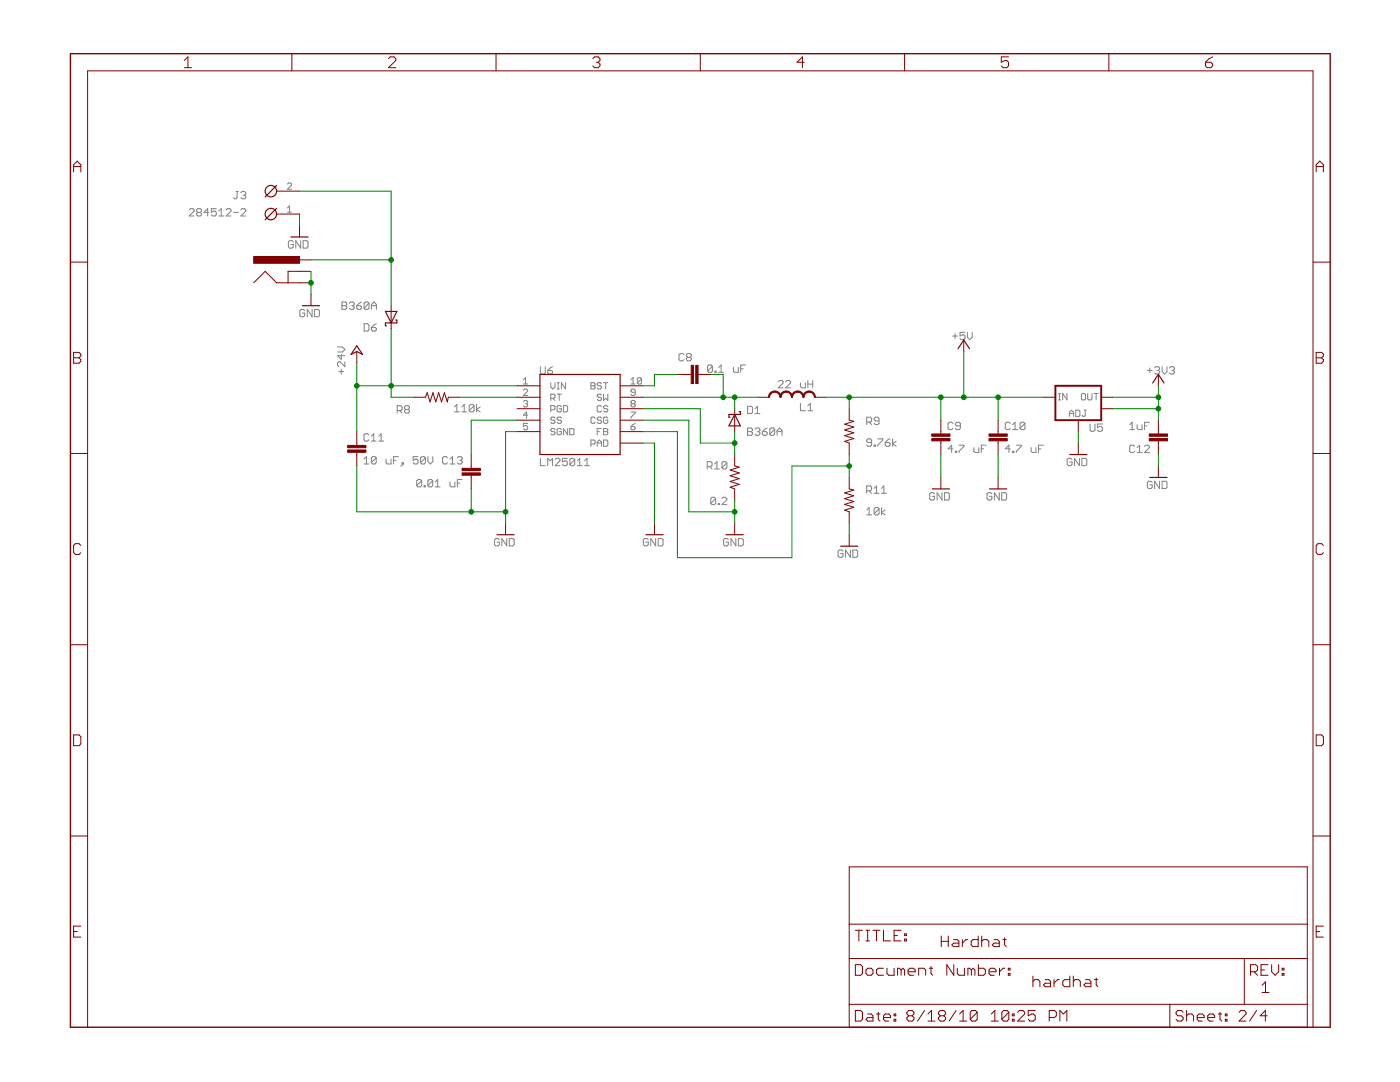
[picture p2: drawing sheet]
<svg xmlns="http://www.w3.org/2000/svg" width="279mm" height="216mm" viewBox="0 0 279 216" stroke-linecap="round" stroke-linejoin="round" font-family="sans-serif">
<g fill="#808080" stroke="#808080" stroke-width=".2">
<path d="M107.8 91.5v1.4z"/>
<path d="M107.8 92.9h1z"/>
<path d="M109.3 91.5v1.4z"/>
<path d="M109.3 91.5l.5 .4z"/>
<path d="M110.3 91.5l-.5 .4z"/>
<path d="M110.3 91.5v1.4z"/>
<path d="M110.8 92.9h1z"/>
<path d="M110.8 92.9l1-1z"/>
<path d="M111.8 91.7v.2z"/>
<path d="M111.5 91.5l.3 .2z"/>
<path d="M111 91.5h.5z"/>
<path d="M111 91.5l-.2 .2z"/>
<path d="M112.2 91.5h1z"/>
<path d="M112.2 91.5v.7z"/>
<path d="M112.2 92.2l.5-.3z"/>
<path d="M112.7 91.9h.3z"/>
<path d="M113 91.9l.2 .3z"/>
<path d="M113.2 92.2v.5z"/>
<path d="M113.2 92.7l-.2 .2z"/>
<path d="M112.5 92.9h.5z"/>
<path d="M112.2 92.7l.3 .2z"/>
<path d="M113.7 91.7v1z"/>
<path d="M113.7 91.7l.3-.2z"/>
<path d="M114 91.5h.5z"/>
<path d="M114.5 91.5l.2 .2z"/>
<path d="M114.7 91.7v1z"/>
<path d="M114.7 92.7l-.2 .2z"/>
<path d="M114 92.9h.5z"/>
<path d="M113.7 92.7l.3 .2z"/>
<path d="M114.7 91.7l-1 1z"/>
<path d="M115.7 91.5l-.5 .4z"/>
<path d="M115.7 91.5v1.4z"/>
<path d="M115.2 92.9h1z"/>
<path d="M116.7 91.9l.5-.4z"/>
<path d="M117.2 91.5v1.4z"/>
<path d="M116.7 92.9h.9z"/>
<path d="M149.2 85.4v1.5z"/>
<path d="M149.2 85.4h.7z"/>
<path d="M149.9 85.4l.3 .2z"/>
<path d="M150.2 85.6v.3z"/>
<path d="M150.2 85.9l-.3 .2z"/>
<path d="M149.9 86.1l.3 .3z"/>
<path d="M150.2 86.4v.2z"/>
<path d="M150.2 86.6l-.3 .3z"/>
<path d="M149.2 86.9h.7z"/>
<path d="M149.2 86.1h.7z"/>
<path d="M150.7 85.6l.2-.2z"/>
<path d="M150.9 85.4h.5z"/>
<path d="M151.4 85.4l.3 .2z"/>
<path d="M151.7 85.6v.3z"/>
<path d="M151.4 86.1l.3-.2z"/>
<path d="M151.2 86.1h.2z"/>
<path d="M151.4 86.1l.3 .3z"/>
<path d="M151.7 86.4v.2z"/>
<path d="M151.7 86.6l-.3 .3z"/>
<path d="M150.9 86.9h.5z"/>
<path d="M150.7 86.6l.2 .3z"/>
<path d="M152.6 85.6l.5-.2z"/>
<path d="M152.6 85.6l-.5 .5z"/>
<path d="M152.1 86.1v.5z"/>
<path d="M152.1 86.6l.3 .3z"/>
<path d="M152.4 86.9h.5z"/>
<path d="M153.1 86.6l-.2 .3z"/>
<path d="M153.1 86.4v.2z"/>
<path d="M152.9 86.1l.2 .3z"/>
<path d="M152.1 86.1h.8z"/>
<path d="M153.6 85.6v1z"/>
<path d="M153.6 85.6l.3-.2z"/>
<path d="M153.9 85.4h.4z"/>
<path d="M154.3 85.4l.3 .2z"/>
<path d="M154.6 85.6v1z"/>
<path d="M154.3 86.9l.3-.3z"/>
<path d="M153.9 86.9h.4z"/>
<path d="M153.6 86.6l.3 .3z"/>
<path d="M153.6 86.6l1-1z"/>
<path d="M155.1 85.9v1z"/>
<path d="M155.1 85.9l.5-.5z"/>
<path d="M155.6 85.4l.5 .5z"/>
<path d="M156.1 85.9v1z"/>
<path d="M155.1 86.1h1z"/>
<path d="M155.3 77.4h1z"/>
<path d="M156.3 76.4l-1 1z"/>
<path d="M156.3 76.2v.2z"/>
<path d="M156.1 75.9l.2 .3z"/>
<path d="M155.6 75.9h.5z"/>
<path d="M155.3 76.2l.3-.3z"/>
<path d="M156.8 77.4h1z"/>
<path d="M157.8 76.4l-1 1z"/>
<path d="M157.8 76.2v.2z"/>
<path d="M157.5 75.9l.3 .3z"/>
<path d="M157 75.9h.5z"/>
<path d="M157 75.9l-.2 .3z"/>
<path d="M159.7 76.4v.7z"/>
<path d="M159.7 77.1l.3 .3z"/>
<path d="M160 77.4h.7z"/>
<path d="M160.7 76.4v1z"/>
<path d="M161.2 75.9v1.5z"/>
<path d="M161.2 76.6h1z"/>
<path d="M162.2 75.9v1.5z"/>
<path d="M141.9 99.5v1z"/>
<path d="M141.9 99.5l.2-.3z"/>
<path d="M142.1 99.2h.5z"/>
<path d="M142.6 99.2l.2 .3z"/>
<path d="M142.8 99.5v1z"/>
<path d="M142.8 100.5l-.2 .2z"/>
<path d="M142.1 100.7h.5z"/>
<path d="M141.9 100.5l.2 .2z"/>
<path d="M141.9 100.5l.9-1z"/>
<path d="M143.3 100.5v.2z"/>
<path d="M143.3 100.5h.3z"/>
<path d="M143.6 100.5v.2z"/>
<path d="M143.3 100.7h.3z"/>
<path d="M144.1 100.7h1z"/>
<path d="M144.1 100.7l1-1z"/>
<path d="M145.1 99.5v.2z"/>
<path d="M144.8 99.2l.3 .3z"/>
<path d="M144.3 99.2h.5z"/>
<path d="M144.3 99.2l-.2 .3z"/>
<path d="M173 88.8l.2 .2z"/>
<path d="M173.2 89h.5z"/>
<path d="M173.9 88.8l-.2 .2z"/>
<path d="M173.9 87.8v1z"/>
<path d="M173.7 87.6l.2 .2z"/>
<path d="M173.2 87.6h.5z"/>
<path d="M173.2 87.6l-.2 .2z"/>
<path d="M173 87.8v.3z"/>
<path d="M173 88.1l.2 .2z"/>
<path d="M173.2 88.3h.7z"/>
<path d="M174.5 88.8v.2z"/>
<path d="M174.5 88.8h.2z"/>
<path d="M174.7 88.8v.2z"/>
<path d="M174.5 89h.2z"/>
<path d="M175.2 87.6h1z"/>
<path d="M176.2 87.6v.2z"/>
<path d="M176.2 87.8l-1 1z"/>
<path d="M175.2 88.8v.2z"/>
<path d="M177.1 87.8l.5-.2z"/>
<path d="M177.1 87.8l-.4 .5z"/>
<path d="M176.7 88.3v.5z"/>
<path d="M176.7 88.8l.2 .2z"/>
<path d="M176.9 89h.5z"/>
<path d="M177.6 88.8l-.2 .2z"/>
<path d="M177.6 88.5v.3z"/>
<path d="M177.4 88.3l.2 .2z"/>
<path d="M176.7 88.3h.7z"/>
<path d="M178.1 87.6v1.4z"/>
<path d="M178.1 88.5l.8 .5z"/>
<path d="M178.1 88.5l.8-.4z"/>
<path d="M173 101.8l.5-.5z"/>
<path d="M173.5 101.3v1.4z"/>
<path d="M173 102.7h.9z"/>
<path d="M174.5 101.5v1z"/>
<path d="M174.7 101.3l-.2 .2z"/>
<path d="M174.7 101.3h.5z"/>
<path d="M175.2 101.3l.2 .2z"/>
<path d="M175.4 101.5v1z"/>
<path d="M175.2 102.7l.2-.2z"/>
<path d="M174.7 102.7h.5z"/>
<path d="M174.5 102.5l.2 .2z"/>
<path d="M174.5 102.5l.9-1z"/>
<path d="M175.9 101.3v1.4z"/>
<path d="M175.9 102.3l.8 .4z"/>
<path d="M175.9 102.3l.8-.5z"/>
<path d="M189.9 88.8v1.5z"/>
<path d="M189.9 88.8l-.7 .8z"/>
<path d="M189.2 89.6h1z"/>
<path d="M190.7 90v.3z"/>
<path d="M190.7 90h.2z"/>
<path d="M190.9 90v.3z"/>
<path d="M190.7 90.3h.2z"/>
<path d="M191.4 88.8h1z"/>
<path d="M192.4 88.8v.3z"/>
<path d="M192.4 89.1l-1 .9z"/>
<path d="M191.4 90v.3z"/>
<path d="M194.3 89.3v.7z"/>
<path d="M194.3 90l.3 .3z"/>
<path d="M194.6 90.3h.7z"/>
<path d="M195.3 89.3v1z"/>
<path d="M195.8 88.8v1.5z"/>
<path d="M195.8 88.8h1z"/>
<path d="M195.8 89.6h.5z"/>
<path d="M141.2 73.1v1z"/>
<path d="M141.2 73.1l.3-.3z"/>
<path d="M141.5 72.8h.4z"/>
<path d="M141.9 72.8l.3 .3z"/>
<path d="M142.2 73.1v1z"/>
<path d="M142.2 74.1l-.3 .2z"/>
<path d="M141.5 74.3h.4z"/>
<path d="M141.2 74.1l.3 .2z"/>
<path d="M142.2 73.1l-1 1z"/>
<path d="M142.7 74.1v.2z"/>
<path d="M142.7 74.1h.2z"/>
<path d="M142.9 74.1v.2z"/>
<path d="M142.7 74.3h.2z"/>
<path d="M143.4 73.3l.5-.5z"/>
<path d="M143.9 72.8v1.5z"/>
<path d="M143.4 74.3h1z"/>
<path d="M146.4 73.3v.8z"/>
<path d="M146.4 74.1l.2 .2z"/>
<path d="M146.6 74.3h.7z"/>
<path d="M147.3 73.3v1z"/>
<path d="M147.8 72.8v1.5z"/>
<path d="M147.8 72.8h1z"/>
<path d="M147.8 73.6h.5z"/>
<path d="M168 109.7l.2 .3z"/>
<path d="M167.5 109.7h.5z"/>
<path d="M167.3 110l.2-.3z"/>
<path d="M167.3 110v1z"/>
<path d="M167.3 111l.2 .2z"/>
<path d="M167.5 111.2h.5z"/>
<path d="M168.2 111l-.2 .2z"/>
<path d="M168.2 110.5v.5z"/>
<path d="M167.7 110.5h.5z"/>
<path d="M168.7 109.7v1.5z"/>
<path d="M168.7 109.7l1 1.5z"/>
<path d="M169.7 109.7v1.5z"/>
<path d="M170.2 109.7v1.5z"/>
<path d="M170.2 111.2h.7z"/>
<path d="M171.2 111l-.3 .2z"/>
<path d="M171.2 110v1z"/>
<path d="M170.9 109.7l.3 .3z"/>
<path d="M170.2 109.7h.7z"/>
<path d="M145.1 107.5l.3 .2z"/>
<path d="M144.7 107.5h.4z"/>
<path d="M144.4 107.7l.3-.2z"/>
<path d="M144.4 107.7v1z"/>
<path d="M144.4 108.7l.3 .2z"/>
<path d="M144.7 108.9h.4z"/>
<path d="M145.4 108.7l-.3 .2z"/>
<path d="M145.4 108.2v.5z"/>
<path d="M144.9 108.2h.5z"/>
<path d="M145.9 107.5v1.4z"/>
<path d="M145.9 107.5l1 1.4z"/>
<path d="M146.9 107.5v1.4z"/>
<path d="M147.4 107.5v1.4z"/>
<path d="M147.4 108.9h.7z"/>
<path d="M148.1 108.9l.2-.2z"/>
<path d="M148.3 107.7v1z"/>
<path d="M148.1 107.5l.2 .2z"/>
<path d="M147.4 107.5h.7z"/>
<path d="M129.1 107.5l.3 .2z"/>
<path d="M128.6 107.5h.5z"/>
<path d="M128.4 107.7l.2-.2z"/>
<path d="M128.4 107.7v1z"/>
<path d="M128.4 108.7l.2 .2z"/>
<path d="M128.6 108.9h.5z"/>
<path d="M129.1 108.9l.3-.2z"/>
<path d="M129.4 108.2v.5z"/>
<path d="M128.9 108.2h.5z"/>
<path d="M129.9 107.5v1.4z"/>
<path d="M129.9 107.5l1 1.4z"/>
<path d="M130.9 107.5v1.4z"/>
<path d="M131.4 107.5v1.4z"/>
<path d="M131.4 108.9h.7z"/>
<path d="M132.1 108.9l.2-.2z"/>
<path d="M132.3 107.7v1z"/>
<path d="M132.1 107.5l.2 .2z"/>
<path d="M131.4 107.5h.7z"/>
<path d="M186.3 98.3l.2 .3z"/>
<path d="M185.8 98.3h.5z"/>
<path d="M185.5 98.6l.3-.3z"/>
<path d="M185.5 98.6v.9z"/>
<path d="M185.5 99.5l.3 .3z"/>
<path d="M185.8 99.8h.5z"/>
<path d="M186.5 99.5l-.2 .3z"/>
<path d="M186.5 99v.5z"/>
<path d="M186 99h.5z"/>
<path d="M187 98.3v1.5z"/>
<path d="M187 98.3l1 1.5z"/>
<path d="M188 98.3v1.5z"/>
<path d="M188.5 98.3v1.5z"/>
<path d="M188.5 99.8h.7z"/>
<path d="M189.5 99.5l-.3 .3z"/>
<path d="M189.5 98.6v.9z"/>
<path d="M189.2 98.3l.3 .3z"/>
<path d="M188.5 98.3h.7z"/>
<path d="M99.4 107.5l.3 .2z"/>
<path d="M98.9 107.5h.5z"/>
<path d="M98.9 107.5l-.2 .2z"/>
<path d="M98.7 107.7v1z"/>
<path d="M98.7 108.7l.2 .2z"/>
<path d="M98.9 108.9h.5z"/>
<path d="M99.4 108.9l.3-.2z"/>
<path d="M99.7 108.2v.5z"/>
<path d="M99.2 108.2h.5z"/>
<path d="M100.2 107.5v1.4z"/>
<path d="M100.2 107.5l.9 1.4z"/>
<path d="M101.1 107.5v1.4z"/>
<path d="M101.6 107.5v1.4z"/>
<path d="M101.6 108.9h.8z"/>
<path d="M102.4 108.9l.2-.2z"/>
<path d="M102.6 107.7v1z"/>
<path d="M102.4 107.5l.2 .2z"/>
<path d="M101.6 107.5h.8z"/>
<path d="M83.2 95.9v1z"/>
<path d="M83.2 95.9l.2-.2z"/>
<path d="M83.4 95.7h.5z"/>
<path d="M83.9 95.7l.3 .2z"/>
<path d="M84.2 95.9v1z"/>
<path d="M84.2 96.9l-.3 .3z"/>
<path d="M83.4 97.2h.5z"/>
<path d="M83.2 96.9l.2 .3z"/>
<path d="M83.2 96.9l1-1z"/>
<path d="M84.6 96.9v.3z"/>
<path d="M84.6 96.9h.3z"/>
<path d="M84.9 96.9v.3z"/>
<path d="M84.6 97.2h.3z"/>
<path d="M85.4 95.9v1z"/>
<path d="M85.6 95.7l-.2 .2z"/>
<path d="M85.6 95.7h.5z"/>
<path d="M86.1 95.7l.3 .2z"/>
<path d="M86.4 95.9v1z"/>
<path d="M86.4 96.9l-.3 .3z"/>
<path d="M85.6 97.2h.5z"/>
<path d="M85.4 96.9l.2 .3z"/>
<path d="M85.4 96.9l1-1z"/>
<path d="M86.8 96.2l.6-.5z"/>
<path d="M87.4 95.7v1.5z"/>
<path d="M86.8 97.2h1z"/>
<path d="M89.8 96.2v.7z"/>
<path d="M89.8 96.9l.2 .3z"/>
<path d="M90 97.2h.8z"/>
<path d="M90.8 96.2v1z"/>
<path d="M91.3 95.7v1.5z"/>
<path d="M91.3 95.7h.9z"/>
<path d="M91.3 96.4h.5z"/>
<path d="M72.6 91.6l.5-.5z"/>
<path d="M73.1 91.1v1.5z"/>
<path d="M72.6 92.6h1z"/>
<path d="M74.1 91.4v.9z"/>
<path d="M74.1 91.4l.3-.3z"/>
<path d="M74.4 91.1h.4z"/>
<path d="M74.8 91.1l.3 .3z"/>
<path d="M75.1 91.4v.9z"/>
<path d="M75.1 92.3l-.3 .3z"/>
<path d="M74.4 92.6h.4z"/>
<path d="M74.1 92.3l.3 .3z"/>
<path d="M74.1 92.3l1-.9z"/>
<path d="M77 91.6v.7z"/>
<path d="M77 92.3l.3 .3z"/>
<path d="M77.3 92.6h.7z"/>
<path d="M78 91.6v1z"/>
<path d="M78.5 91.1v1.5z"/>
<path d="M78.5 91.1h1z"/>
<path d="M78.5 91.8h.5z"/>
<path d="M80 93.1l.5-.5z"/>
<path d="M80.5 92.3v.3z"/>
<path d="M80.2 92.3h.3z"/>
<path d="M80.2 92.3v.3z"/>
<path d="M80.2 92.6h.3z"/>
<path d="M82.5 91.1h.9z"/>
<path d="M82.5 91.1v.7z"/>
<path d="M82.5 91.8l.5-.2z"/>
<path d="M83 91.6h.2z"/>
<path d="M83.2 91.6l.2 .2z"/>
<path d="M83.4 91.8v.5z"/>
<path d="M83.4 92.3l-.2 .3z"/>
<path d="M82.7 92.6h.5z"/>
<path d="M82.5 92.3l.2 .3z"/>
<path d="M83.9 91.4v.9z"/>
<path d="M83.9 91.4l.3-.3z"/>
<path d="M84.2 91.1h.5z"/>
<path d="M84.7 91.1l.2 .3z"/>
<path d="M84.9 91.4v.9z"/>
<path d="M84.9 92.3l-.2 .3z"/>
<path d="M84.2 92.6h.5z"/>
<path d="M83.9 92.3l.3 .3z"/>
<path d="M83.9 92.3l1-.9z"/>
<path d="M85.4 91.1v1z"/>
<path d="M85.4 92.1l.5 .5z"/>
<path d="M85.9 92.6l.5-.5z"/>
<path d="M86.4 91.1v1z"/>
<path d="M90.7 81.2l.5-.5z"/>
<path d="M91.2 80.7v1.5z"/>
<path d="M90.7 82.2h1z"/>
<path d="M92.2 81.2l.4-.5z"/>
<path d="M92.6 80.7v1.5z"/>
<path d="M92.2 82.2h.9z"/>
<path d="M93.6 81v.9z"/>
<path d="M93.9 80.7l-.3 .3z"/>
<path d="M93.9 80.7h.5z"/>
<path d="M94.4 80.7l.2 .3z"/>
<path d="M94.6 81v.9z"/>
<path d="M94.6 81.9l-.2 .3z"/>
<path d="M93.9 82.2h.5z"/>
<path d="M93.6 81.9l.3 .3z"/>
<path d="M93.6 81.9l1-.9z"/>
<path d="M95.1 80.7v1.5z"/>
<path d="M95.1 81.7l.7 .5z"/>
<path d="M95.1 81.7l.7-.5z"/>
<path d="M190.1 67.1h1z"/>
<path d="M190.6 66.6v.9z"/>
<path d="M191.6 66.3h1z"/>
<path d="M191.6 66.3v.8z"/>
<path d="M191.6 67.1l.5-.3z"/>
<path d="M192.1 66.8h.2z"/>
<path d="M192.3 66.8l.3 .3z"/>
<path d="M192.6 67.1v.4z"/>
<path d="M192.3 67.8l.3-.3z"/>
<path d="M191.8 67.8h.5z"/>
<path d="M191.6 67.5l.2 .3z"/>
<path d="M193.1 66.3v1z"/>
<path d="M193.1 67.3l.4 .5z"/>
<path d="M194 67.3l-.5 .5z"/>
<path d="M194 66.3v1z"/>
<path d="M201.4 88.8v1.5z"/>
<path d="M201.4 88.8l-.8 .8z"/>
<path d="M200.6 89.6h1z"/>
<path d="M202.1 90v.3z"/>
<path d="M202.1 90h.2z"/>
<path d="M202.3 90v.3z"/>
<path d="M202.1 90.3h.2z"/>
<path d="M202.8 88.8h1z"/>
<path d="M203.8 88.8v.3z"/>
<path d="M203.8 89.1l-1 .9z"/>
<path d="M202.8 90v.3z"/>
<path d="M205.8 89.3v.7z"/>
<path d="M205.8 90l.2 .3z"/>
<path d="M206 90.3h.8z"/>
<path d="M206.8 89.3v1z"/>
<path d="M207.3 88.8v1.5z"/>
<path d="M207.3 88.8h.9z"/>
<path d="M207.3 89.6h.4z"/>
<path d="M197.7 98.3l.2 .3z"/>
<path d="M197.2 98.3h.5z"/>
<path d="M197.2 98.3l-.2 .3z"/>
<path d="M197 98.6v.9z"/>
<path d="M197 99.5l.2 .3z"/>
<path d="M197.2 99.8h.5z"/>
<path d="M197.9 99.5l-.2 .3z"/>
<path d="M197.9 99v.5z"/>
<path d="M197.5 99h.4z"/>
<path d="M198.5 98.3v1.5z"/>
<path d="M198.5 98.3l.9 1.5z"/>
<path d="M199.4 98.3v1.5z"/>
<path d="M199.9 98.3v1.5z"/>
<path d="M199.9 99.8h.8z"/>
<path d="M200.9 99.5l-.2 .3z"/>
<path d="M200.9 98.6v.9z"/>
<path d="M200.7 98.3l.2 .3z"/>
<path d="M199.9 98.3h.8z"/>
<path d="M225.5 84.7l.5-.4z"/>
<path d="M226 84.3v1.4z"/>
<path d="M225.5 85.7h.9z"/>
<path d="M226.9 84.7v.8z"/>
<path d="M226.9 85.5l.3 .2z"/>
<path d="M227.2 85.7h.7z"/>
<path d="M227.9 84.7v1z"/>
<path d="M228.4 84.3v1.4z"/>
<path d="M228.4 84.3h1z"/>
<path d="M228.4 85h.5z"/>
<path d="M229 73.9h1z"/>
<path d="M229.5 73.4v1z"/>
<path d="M230.4 73.4l.3-.2z"/>
<path d="M230.7 73.2h.5z"/>
<path d="M231.2 73.2l.2 .2z"/>
<path d="M231.4 73.4v.3z"/>
<path d="M231.4 73.7l-.2 .2z"/>
<path d="M230.9 73.9h.3z"/>
<path d="M231.2 73.9l.2 .2z"/>
<path d="M231.4 74.1v.3z"/>
<path d="M231.2 74.6l.2-.2z"/>
<path d="M230.7 74.6h.5z"/>
<path d="M230.4 74.4l.3 .2z"/>
<path d="M231.9 73.2v.9z"/>
<path d="M231.9 74.1l.5 .5z"/>
<path d="M232.4 74.6l.5-.5z"/>
<path d="M232.9 73.2v.9z"/>
<path d="M233.6 73.2l-.2 .2z"/>
<path d="M233.6 73.2h.5z"/>
<path d="M234.1 73.2l.3 .2z"/>
<path d="M234.4 73.4v.3z"/>
<path d="M234.4 73.7l-.3 .2z"/>
<path d="M233.9 73.9h.2z"/>
<path d="M234.1 73.9l.3 .2z"/>
<path d="M234.4 74.1v.3z"/>
<path d="M234.1 74.6l.3-.2z"/>
<path d="M233.6 74.6h.5z"/>
<path d="M233.4 74.4l.2 .2z"/>
<path d="M229.7 96l.3 .3z"/>
<path d="M229.2 96h.5z"/>
<path d="M229.2 96l-.2 .3z"/>
<path d="M229 96.3v.9z"/>
<path d="M229 97.2l.2 .3z"/>
<path d="M229.2 97.5h.5z"/>
<path d="M229.7 97.5l.3-.3z"/>
<path d="M230 96.8v.4z"/>
<path d="M229.5 96.8h.5z"/>
<path d="M230.4 96v1.5z"/>
<path d="M230.4 96l1 1.5z"/>
<path d="M231.4 96v1.5z"/>
<path d="M231.9 96v1.5z"/>
<path d="M231.9 97.5h.8z"/>
<path d="M232.9 97.2l-.2 .3z"/>
<path d="M232.9 96.3v.9z"/>
<path d="M232.7 96l.2 .3z"/>
<path d="M231.9 96h.8z"/>
<path d="M68.1 73.7v.9z"/>
<path d="M67.6 74.1h1z"/>
<path d="M68.8 72.2v1z"/>
<path d="M67.9 72.2l.9 1z"/>
<path d="M67.6 72.2h.3z"/>
<path d="M67.4 72.4l.2-.2z"/>
<path d="M67.4 72.4v.5z"/>
<path d="M67.4 72.9l.2 .3z"/>
<path d="M67.4 71h1.4z"/>
<path d="M67.4 71l.7 .7z"/>
<path d="M68.1 70.7v1z"/>
<path d="M67.4 70.2h.9z"/>
<path d="M68.8 69.7l-.5 .5z"/>
<path d="M68.3 69.2l.5 .5z"/>
<path d="M67.4 69.2h.9z"/>
<path d="M213.7 91.5l.2 .2z"/>
<path d="M213.2 91.5h.5z"/>
<path d="M213.2 91.5l-.2 .2z"/>
<path d="M213 91.7v1z"/>
<path d="M213 92.7l.2 .2z"/>
<path d="M213.2 92.9h.5z"/>
<path d="M213.7 92.9l.2-.2z"/>
<path d="M213.9 92.2v.5z"/>
<path d="M213.5 92.2h.4z"/>
<path d="M214.4 91.5v1.4z"/>
<path d="M214.4 91.5l1 1.4z"/>
<path d="M215.4 91.5v1.4z"/>
<path d="M215.9 91.5v1.4z"/>
<path d="M215.9 92.9h.8z"/>
<path d="M216.7 92.9l.2-.2z"/>
<path d="M216.9 91.7v1z"/>
<path d="M216.7 91.5l.2 .2z"/>
<path d="M215.9 91.5h.8z"/>
<path d="M60.6 61.7l.2 .3z"/>
<path d="M60.1 61.7h.5z"/>
<path d="M60.1 61.7l-.3 .3z"/>
<path d="M59.8 62v1z"/>
<path d="M59.8 63l.3 .2z"/>
<path d="M60.1 63.2h.5z"/>
<path d="M60.6 63.2l.2-.2z"/>
<path d="M60.8 62.5v.5z"/>
<path d="M60.3 62.5h.5z"/>
<path d="M61.3 61.7v1.5z"/>
<path d="M61.3 61.7l1 1.5z"/>
<path d="M62.3 61.7v1.5z"/>
<path d="M62.8 61.7v1.5z"/>
<path d="M62.8 63.2h.7z"/>
<path d="M63.5 63.2l.3-.2z"/>
<path d="M63.8 62v1z"/>
<path d="M63.5 61.7l.3 .3z"/>
<path d="M62.8 61.7h.7z"/>
<path d="M37.8 43.1h.9z"/>
<path d="M37.8 43.1l.9-1z"/>
<path d="M38.7 41.9v.2z"/>
<path d="M38.5 41.6l.2 .3z"/>
<path d="M38 41.6h.5z"/>
<path d="M38 41.6l-.2 .3z"/>
<path d="M39.5 41.6l-.3 .3z"/>
<path d="M39.5 41.6h.5z"/>
<path d="M40 41.6l.2 .3z"/>
<path d="M40.2 41.9v.2z"/>
<path d="M40.2 42.1l-.2 .3z"/>
<path d="M40 42.4l.2 .2z"/>
<path d="M40.2 42.6v.3z"/>
<path d="M40 43.1l.2-.2z"/>
<path d="M39.5 43.1h.5z"/>
<path d="M39.2 42.9l.3 .2z"/>
<path d="M39.2 42.6v.3z"/>
<path d="M39.2 42.6l.3-.2z"/>
<path d="M39.2 42.1l.3 .3z"/>
<path d="M39.2 41.9v.2z"/>
<path d="M39.5 42.4h.5z"/>
<path d="M41.4 41.6v1.5z"/>
<path d="M41.4 41.6l-.7 .8z"/>
<path d="M40.7 42.4h1z"/>
<path d="M42.2 41.6h1z"/>
<path d="M42.2 41.6v.8z"/>
<path d="M42.2 42.4l.5-.3z"/>
<path d="M42.7 42.1h.2z"/>
<path d="M42.9 42.1l.3 .3z"/>
<path d="M43.2 42.4v.5z"/>
<path d="M43.2 42.9l-.3 .2z"/>
<path d="M42.4 43.1h.5z"/>
<path d="M42.2 42.9l.2 .2z"/>
<path d="M43.7 42.1l.5-.5z"/>
<path d="M44.2 41.6v1.5z"/>
<path d="M43.7 43.1h.9z"/>
<path d="M45.1 43.1h1z"/>
<path d="M45.1 43.1l1-1z"/>
<path d="M46.1 41.9v.2z"/>
<path d="M45.9 41.6l.2 .3z"/>
<path d="M45.4 41.6h.5z"/>
<path d="M45.4 41.6l-.3 .3z"/>
<path d="M46.6 42.4h1z"/>
<path d="M48.1 43.1h.9z"/>
<path d="M48.1 43.1l.9-1z"/>
<path d="M49 41.9v.2z"/>
<path d="M48.8 41.6l.2 .3z"/>
<path d="M48.3 41.6h.5z"/>
<path d="M48.3 41.6l-.2 .3z"/>
<path d="M58.3 48l.2 .3z"/>
<path d="M57.8 48h.5z"/>
<path d="M57.8 48l-.2 .3z"/>
<path d="M57.6 48.3v1z"/>
<path d="M57.6 49.3l.2 .2z"/>
<path d="M57.8 49.5h.5z"/>
<path d="M58.5 49.3l-.2 .2z"/>
<path d="M58.5 48.8v.5z"/>
<path d="M58 48.8h.5z"/>
<path d="M59 48v1.5z"/>
<path d="M59 48l1 1.5z"/>
<path d="M60 48v1.5z"/>
<path d="M60.5 48v1.5z"/>
<path d="M60.5 49.5h.7z"/>
<path d="M61.5 49.3l-.3 .2z"/>
<path d="M61.5 48.3v1z"/>
<path d="M61.2 48l.3 .3z"/>
<path d="M60.5 48h.7z"/>
<path d="M68.2 60.3v1.4z"/>
<path d="M68.2 60.3h.8z"/>
<path d="M69 60.3l.2 .2z"/>
<path d="M69.2 60.5v.2z"/>
<path d="M69.2 60.7l-.2 .3z"/>
<path d="M69 61l.2 .2z"/>
<path d="M69.2 61.2v.3z"/>
<path d="M69.2 61.5l-.2 .2z"/>
<path d="M68.2 61.7h.8z"/>
<path d="M68.2 61h.8z"/>
<path d="M70 60.3l-.3 .2z"/>
<path d="M70 60.3h.4z"/>
<path d="M70.4 60.3l.3 .2z"/>
<path d="M70.7 60.5v.2z"/>
<path d="M70.7 60.7l-.3 .3z"/>
<path d="M70.2 61h.2z"/>
<path d="M70.4 61l.3 .2z"/>
<path d="M70.7 61.2v.3z"/>
<path d="M70.4 61.7l.3-.2z"/>
<path d="M70 61.7h.4z"/>
<path d="M69.7 61.5l.3 .2z"/>
<path d="M71.7 60.5l.5-.2z"/>
<path d="M71.7 60.5l-.5 .5z"/>
<path d="M71.2 61v.5z"/>
<path d="M71.2 61.5l.2 .2z"/>
<path d="M71.4 61.7h.5z"/>
<path d="M71.9 61.7l.3-.2z"/>
<path d="M72.2 61.2v.3z"/>
<path d="M71.9 61l.3 .2z"/>
<path d="M71.2 61h.7z"/>
<path d="M72.7 60.5v1z"/>
<path d="M72.9 60.3l-.2 .2z"/>
<path d="M72.9 60.3h.5z"/>
<path d="M73.4 60.3l.2 .2z"/>
<path d="M73.6 60.5v1z"/>
<path d="M73.4 61.7l.2-.2z"/>
<path d="M72.9 61.7h.5z"/>
<path d="M72.7 61.5l.2 .2z"/>
<path d="M72.7 61.5l.9-1z"/>
<path d="M74.1 60.7v1z"/>
<path d="M74.1 60.7l.5-.4z"/>
<path d="M74.6 60.3l.5 .4z"/>
<path d="M75.1 60.7v1z"/>
<path d="M74.1 61h1z"/>
<path d="M109.9 76.4v.8z"/>
<path d="M109.9 77.2l.4 .4z"/>
<path d="M110.3 77.6l.5-.4z"/>
<path d="M110.8 76.4v.8z"/>
<path d="M111.2 77.6h.4z"/>
<path d="M111.4 76.4v1.2z"/>
<path d="M111.2 76.4h.4z"/>
<path d="M112 76.4v1.2z"/>
<path d="M112 76.4l.9 1.2z"/>
<path d="M112.9 76.4v1.2z"/>
<path d="M104.5 75.8l.4-.4z"/>
<path d="M104.9 75.4v1.2z"/>
<path d="M104.5 76.6h.8z"/>
<path d="M109.9 78.7v1.2z"/>
<path d="M109.9 78.7h.7z"/>
<path d="M110.6 78.7l.2 .2z"/>
<path d="M110.8 78.9v.4z"/>
<path d="M110.8 79.3l-.2 .2z"/>
<path d="M109.9 79.5h.7z"/>
<path d="M110.3 79.5l.5 .4z"/>
<path d="M111.6 78.7v1.2z"/>
<path d="M111.2 78.7h.8z"/>
<path d="M104.5 78.9h.8z"/>
<path d="M104.5 78.9l.8-.8z"/>
<path d="M105.3 77.8v.3z"/>
<path d="M105.1 77.6l.2 .2z"/>
<path d="M104.7 77.6h.4z"/>
<path d="M104.7 77.6l-.2 .2z"/>
<path d="M109.9 80.9v1.3z"/>
<path d="M109.9 80.9h.7z"/>
<path d="M110.6 80.9l.2 .3z"/>
<path d="M110.8 81.2v.4z"/>
<path d="M110.8 81.6l-.2 .2z"/>
<path d="M109.9 81.8h.7z"/>
<path d="M111.8 80.9l.2 .3z"/>
<path d="M111.4 80.9h.4z"/>
<path d="M111.2 81.2l.2-.3z"/>
<path d="M111.2 81.2v.8z"/>
<path d="M111.2 82l.2 .2z"/>
<path d="M111.4 82.2h.4z"/>
<path d="M111.8 82.2l.2-.2z"/>
<path d="M112 81.6v.4z"/>
<path d="M111.6 81.6h.4z"/>
<path d="M112.5 80.9v1.3z"/>
<path d="M112.5 82.2h.6z"/>
<path d="M113.1 82.2l.2-.2z"/>
<path d="M113.3 81.2v.8z"/>
<path d="M113.1 80.9l.2 .3z"/>
<path d="M112.5 80.9h.6z"/>
<path d="M104.5 80.1l.2-.2z"/>
<path d="M104.7 79.9h.4z"/>
<path d="M105.1 79.9l.2 .2z"/>
<path d="M105.3 80.1v.2z"/>
<path d="M105.3 80.3l-.2 .3z"/>
<path d="M104.9 80.6h.2z"/>
<path d="M105.1 80.6l.2 .2z"/>
<path d="M105.3 80.8v.2z"/>
<path d="M105.3 81l-.2 .2z"/>
<path d="M104.7 81.2h.4z"/>
<path d="M104.5 81l.2 .2z"/>
<path d="M110.6 83.2l.2 .2z"/>
<path d="M110.1 83.2h.5z"/>
<path d="M110.1 83.2l-.2 .2z"/>
<path d="M109.9 83.4v.2z"/>
<path d="M109.9 83.6l.2 .2z"/>
<path d="M110.1 83.8h.5z"/>
<path d="M110.6 83.8l.2 .3z"/>
<path d="M110.8 84.1v.2z"/>
<path d="M110.8 84.3l-.2 .2z"/>
<path d="M110.1 84.5h.5z"/>
<path d="M109.9 84.3l.2 .2z"/>
<path d="M111.8 83.2l.2 .2z"/>
<path d="M111.4 83.2h.4z"/>
<path d="M111.4 83.2l-.2 .2z"/>
<path d="M111.2 83.4v.2z"/>
<path d="M111.2 83.6l.2 .2z"/>
<path d="M111.4 83.8h.4z"/>
<path d="M111.8 83.8l.2 .3z"/>
<path d="M112 84.1v.2z"/>
<path d="M112 84.3l-.2 .2z"/>
<path d="M111.4 84.5h.4z"/>
<path d="M111.2 84.3l.2 .2z"/>
<path d="M105.1 82.2v1.3z"/>
<path d="M105.1 82.2l-.6 .6z"/>
<path d="M104.5 82.8h.8z"/>
<path d="M110.6 85.5l.2 .2z"/>
<path d="M110.1 85.5h.5z"/>
<path d="M110.1 85.5l-.2 .2z"/>
<path d="M109.9 85.7v.2z"/>
<path d="M109.9 85.9l.2 .2z"/>
<path d="M110.1 86.1h.5z"/>
<path d="M110.6 86.1l.2 .2z"/>
<path d="M110.8 86.3v.2z"/>
<path d="M110.8 86.5l-.2 .3z"/>
<path d="M110.1 86.8h.5z"/>
<path d="M109.9 86.5l.2 .3z"/>
<path d="M111.8 85.5l.2 .2z"/>
<path d="M111.4 85.5h.4z"/>
<path d="M111.4 85.5l-.2 .2z"/>
<path d="M111.2 85.7v.8z"/>
<path d="M111.2 86.5l.2 .3z"/>
<path d="M111.4 86.8h.4z"/>
<path d="M111.8 86.8l.2-.3z"/>
<path d="M112 86.1v.4z"/>
<path d="M111.6 86.1h.4z"/>
<path d="M112.5 85.5v1.3z"/>
<path d="M112.5 85.5l.8 1.3z"/>
<path d="M113.3 85.5v1.3z"/>
<path d="M113.7 85.5v1.3z"/>
<path d="M113.7 86.8h.6z"/>
<path d="M114.3 86.8l.3-.3z"/>
<path d="M114.6 85.7v.8z"/>
<path d="M114.3 85.5l.3 .2z"/>
<path d="M113.7 85.5h.6z"/>
<path d="M104.5 84.5h.8z"/>
<path d="M104.5 84.5v.6z"/>
<path d="M104.5 85.1l.4-.2z"/>
<path d="M104.9 84.9h.2z"/>
<path d="M105.1 84.9l.2 .2z"/>
<path d="M105.3 85.1v.5z"/>
<path d="M105.3 85.6l-.2 .2z"/>
<path d="M104.7 85.8h.4z"/>
<path d="M104.5 85.6l.2 .2z"/>
<path d="M119.2 85.5v1.3z"/>
<path d="M119.2 85.5h.8z"/>
<path d="M119.2 86.1h.4z"/>
<path d="M120.5 85.5v1.3z"/>
<path d="M120.5 85.5h.6z"/>
<path d="M121.1 85.5l.2 .2z"/>
<path d="M121.3 85.7v.2z"/>
<path d="M121.3 85.9l-.2 .2z"/>
<path d="M121.1 86.1l.2 .2z"/>
<path d="M121.3 86.3v.2z"/>
<path d="M121.3 86.5l-.2 .3z"/>
<path d="M120.5 86.8h.6z"/>
<path d="M120.5 86.1h.6z"/>
<path d="M126.3 84.7l.5-.2z"/>
<path d="M126.3 84.7l-.4 .4z"/>
<path d="M125.9 85.1v.5z"/>
<path d="M125.9 85.6l.2 .2z"/>
<path d="M126.1 85.8h.5z"/>
<path d="M126.6 85.8l.2-.2z"/>
<path d="M126.8 85.3v.3z"/>
<path d="M126.6 85.1l.2 .2z"/>
<path d="M125.9 85.1h.7z"/>
<path d="M118.6 83.2l.2 .2z"/>
<path d="M118.2 83.2h.4z"/>
<path d="M118.2 83.2l-.3 .2z"/>
<path d="M117.9 83.4v.9z"/>
<path d="M117.9 84.3l.3 .2z"/>
<path d="M118.2 84.5h.4z"/>
<path d="M118.6 84.5l.2-.2z"/>
<path d="M119.8 83.2l.2 .2z"/>
<path d="M119.4 83.2h.4z"/>
<path d="M119.4 83.2l-.2 .2z"/>
<path d="M119.2 83.4v.2z"/>
<path d="M119.2 83.6l.2 .2z"/>
<path d="M119.4 83.8h.4z"/>
<path d="M119.8 83.8l.2 .3z"/>
<path d="M120 84.1v.2z"/>
<path d="M120 84.3l-.2 .2z"/>
<path d="M119.4 84.5h.4z"/>
<path d="M119.2 84.3l.2 .2z"/>
<path d="M121.1 83.2l.2 .2z"/>
<path d="M120.7 83.2h.4z"/>
<path d="M120.7 83.2l-.2 .2z"/>
<path d="M120.5 83.4v.9z"/>
<path d="M120.5 84.3l.2 .2z"/>
<path d="M120.7 84.5h.4z"/>
<path d="M121.1 84.5l.2-.2z"/>
<path d="M121.3 83.8v.5z"/>
<path d="M120.9 83.8h.4z"/>
<path d="M125.9 82.2h.9z"/>
<path d="M126.8 82.2v.2z"/>
<path d="M126.8 82.4l-.9 .9z"/>
<path d="M125.9 83.3v.2z"/>
<path d="M119.8 80.9l.2 .3z"/>
<path d="M119.4 80.9h.4z"/>
<path d="M119.4 80.9l-.2 .3z"/>
<path d="M119.2 81.2v.8z"/>
<path d="M119.2 82l.2 .2z"/>
<path d="M119.4 82.2h.4z"/>
<path d="M119.8 82.2l.2-.2z"/>
<path d="M121.1 80.9l.2 .3z"/>
<path d="M120.7 80.9h.4z"/>
<path d="M120.5 81.2l.2-.3z"/>
<path d="M120.5 81.2v.2z"/>
<path d="M120.5 81.4l.2 .2z"/>
<path d="M120.7 81.6h.4z"/>
<path d="M121.1 81.6l.2 .2z"/>
<path d="M121.3 81.8v.2z"/>
<path d="M121.3 82l-.2 .2z"/>
<path d="M120.7 82.2h.4z"/>
<path d="M120.5 82l.2 .2z"/>
<path d="M125.9 80.1l.2-.2z"/>
<path d="M126.1 79.9h.5z"/>
<path d="M126.6 79.9l.2 .2z"/>
<path d="M126.8 80.1v.2z"/>
<path d="M126.8 80.3l-.2 .3z"/>
<path d="M126.6 80.6l.2 .2z"/>
<path d="M126.8 80.8v.2z"/>
<path d="M126.8 81l-.2 .2z"/>
<path d="M126.1 81.2h.5z"/>
<path d="M125.9 81l.2 .2z"/>
<path d="M125.9 80.8v.2z"/>
<path d="M125.9 80.8l.2-.2z"/>
<path d="M125.9 80.3l.2 .3z"/>
<path d="M125.9 80.1v.2z"/>
<path d="M126.1 80.6h.5z"/>
<path d="M119.8 78.7l.2 .2z"/>
<path d="M119.4 78.7h.4z"/>
<path d="M119.4 78.7l-.2 .2z"/>
<path d="M119.2 78.9v.2z"/>
<path d="M119.2 79.1l.2 .2z"/>
<path d="M119.4 79.3h.4z"/>
<path d="M119.8 79.3l.2 .2z"/>
<path d="M120 79.5v.2z"/>
<path d="M120 79.7l-.2 .2z"/>
<path d="M119.4 79.9h.4z"/>
<path d="M119.2 79.7l.2 .2z"/>
<path d="M120.5 78.7v1.2z"/>
<path d="M120.5 79.9l.4-.4z"/>
<path d="M120.9 79.5l.4 .4z"/>
<path d="M121.3 78.7v1.2z"/>
<path d="M125.9 78.7l.2 .2z"/>
<path d="M126.1 78.9h.5z"/>
<path d="M126.6 78.9l.2-.2z"/>
<path d="M126.8 77.8v.9z"/>
<path d="M126.6 77.6l.2 .2z"/>
<path d="M126.1 77.6h.5z"/>
<path d="M126.1 77.6l-.2 .2z"/>
<path d="M125.9 77.8v.3z"/>
<path d="M125.9 78.1l.2 .2z"/>
<path d="M126.1 78.3h.7z"/>
<path d="M117.9 76.4v1.2z"/>
<path d="M117.9 76.4h.7z"/>
<path d="M118.6 76.4l.2 .2z"/>
<path d="M118.8 76.6v.2z"/>
<path d="M118.6 77l.2-.2z"/>
<path d="M118.6 77l.2 .2z"/>
<path d="M118.8 77.2v.2z"/>
<path d="M118.8 77.4l-.2 .2z"/>
<path d="M117.9 77.6h.7z"/>
<path d="M117.9 77h.7z"/>
<path d="M119.8 76.4l.2 .2z"/>
<path d="M119.4 76.4h.4z"/>
<path d="M119.4 76.4l-.2 .2z"/>
<path d="M119.2 76.6v.2z"/>
<path d="M119.2 76.8l.2 .2z"/>
<path d="M119.4 77h.4z"/>
<path d="M119.8 77l.2 .2z"/>
<path d="M120 77.2v.2z"/>
<path d="M120 77.4l-.2 .2z"/>
<path d="M119.4 77.6h.4z"/>
<path d="M119.2 77.4l.2 .2z"/>
<path d="M120.9 76.4v1.2z"/>
<path d="M120.5 76.4h.8z"/>
<path d="M125.9 75.8l.4-.4z"/>
<path d="M126.3 75.4v1.2z"/>
<path d="M125.9 76.6h.9z"/>
<path d="M127.2 75.6v.8z"/>
<path d="M127.2 75.6l.2-.2z"/>
<path d="M127.4 75.4h.4z"/>
<path d="M127.8 75.4l.2 .2z"/>
<path d="M128 75.6v.8z"/>
<path d="M128 76.4l-.2 .2z"/>
<path d="M127.4 76.6h.4z"/>
<path d="M127.2 76.4l.2 .2z"/>
<path d="M127.2 76.4l.8-.8z"/>
<path d="M107.8 73.2v1.2z"/>
<path d="M107.8 74.4l.3 .2z"/>
<path d="M108.1 74.6h.5z"/>
<path d="M108.6 74.6l.2-.2z"/>
<path d="M108.8 73.2v1.2z"/>
<path d="M109.8 73.4l.5-.2z"/>
<path d="M109.8 73.4l-.5 .5z"/>
<path d="M109.3 73.9v.5z"/>
<path d="M109.3 74.4l.3 .2z"/>
<path d="M109.6 74.6h.4z"/>
<path d="M110 74.6l.3-.2z"/>
<path d="M110.3 74.1v.3z"/>
<path d="M110 73.9l.3 .2z"/>
<path d="M109.3 73.9h.7z"/>
<path d="M117.9 87.8v1.2z"/>
<path d="M117.9 87.8h.7z"/>
<path d="M118.6 87.8l.2 .2z"/>
<path d="M118.8 88v.4z"/>
<path d="M118.8 88.4l-.2 .2z"/>
<path d="M117.9 88.6h.7z"/>
<path d="M119.2 88.2v.8z"/>
<path d="M119.2 88.2l.4-.4z"/>
<path d="M119.6 87.8l.4 .4z"/>
<path d="M120 88.2v.8z"/>
<path d="M119.2 88.4h.8z"/>
<path d="M120.5 87.8v1.2z"/>
<path d="M120.5 89h.6z"/>
<path d="M121.1 89l.2-.2z"/>
<path d="M121.3 88v.8z"/>
<path d="M121.1 87.8l.2 .2z"/>
<path d="M120.5 87.8h.6z"/>
<path d="M149.2 81.1v1.4z"/>
<path d="M149.2 82.5h.7z"/>
<path d="M150.2 82.3l-.3 .2z"/>
<path d="M150.2 81.3v1z"/>
<path d="M149.9 81.1l.3 .2z"/>
<path d="M149.2 81.1h.7z"/>
<path d="M150.7 81.6l.5-.5z"/>
<path d="M151.2 81.1v1.4z"/>
<path d="M150.7 82.5h1z"/>
<path d="M159.7 80.5v1.5z"/>
<path d="M159.7 82h1z"/>
<path d="M161.2 81l.5-.5z"/>
<path d="M161.7 80.5v1.5z"/>
<path d="M161.2 82h1z"/>
<path d="M141.1 92.1v1.5z"/>
<path d="M141.1 92.1h.8z"/>
<path d="M141.9 92.1l.2 .3z"/>
<path d="M142.1 92.4v.5z"/>
<path d="M141.9 93.1l.2-.2z"/>
<path d="M141.1 93.1h.8z"/>
<path d="M141.6 93.1l.5 .5z"/>
<path d="M142.6 92.6l.5-.5z"/>
<path d="M143.1 92.1v1.5z"/>
<path d="M142.6 93.6h1z"/>
<path d="M144.1 92.4v.9z"/>
<path d="M144.3 92.1l-.2 .3z"/>
<path d="M144.3 92.1h.5z"/>
<path d="M144.8 92.1l.3 .3z"/>
<path d="M145.1 92.4v.9z"/>
<path d="M144.8 93.6l.3-.3z"/>
<path d="M144.3 93.6h.5z"/>
<path d="M144.1 93.3l.2 .3z"/>
<path d="M144.1 93.3l1-.9z"/>
<path d="M173 83.2v1.5z"/>
<path d="M173 83.2h.7z"/>
<path d="M173.7 83.2l.2 .3z"/>
<path d="M173.9 83.5v.5z"/>
<path d="M173.9 84l-.2 .2z"/>
<path d="M173 84.2h.7z"/>
<path d="M173.5 84.2l.4 .5z"/>
<path d="M174.5 84.5l.2 .2z"/>
<path d="M174.7 84.7h.5z"/>
<path d="M175.2 84.7l.2-.2z"/>
<path d="M175.4 83.5v1z"/>
<path d="M175.2 83.2l.2 .3z"/>
<path d="M174.7 83.2h.5z"/>
<path d="M174.7 83.2l-.2 .3z"/>
<path d="M174.5 83.5v.2z"/>
<path d="M174.5 83.7l.2 .3z"/>
<path d="M174.7 84h.7z"/>
<path d="M173 97v1.4z"/>
<path d="M173 97h.7z"/>
<path d="M173.7 97l.2 .2z"/>
<path d="M173.9 97.2v.5z"/>
<path d="M173.9 97.7l-.2 .2z"/>
<path d="M173 97.9h.7z"/>
<path d="M173.5 97.9l.4 .5z"/>
<path d="M174.5 97.4l.4-.4z"/>
<path d="M174.9 97v1.4z"/>
<path d="M174.5 98.4h.9z"/>
<path d="M175.9 97.4l.5-.4z"/>
<path d="M176.4 97v1.4z"/>
<path d="M175.9 98.4h1z"/>
<path d="M189.9 84.3l.3 .2z"/>
<path d="M189.4 84.3h.5z"/>
<path d="M189.4 84.3l-.2 .2z"/>
<path d="M189.2 84.5v1z"/>
<path d="M189.2 85.5l.2 .2z"/>
<path d="M189.4 85.7h.5z"/>
<path d="M189.9 85.7l.3-.2z"/>
<path d="M190.7 85.5l.2 .2z"/>
<path d="M190.9 85.7h.5z"/>
<path d="M191.4 85.7l.3-.2z"/>
<path d="M191.7 84.5v1z"/>
<path d="M191.4 84.3l.3 .2z"/>
<path d="M190.9 84.3h.5z"/>
<path d="M190.7 84.5l.2-.2z"/>
<path d="M190.7 84.5v.2z"/>
<path d="M190.7 84.7l.2 .3z"/>
<path d="M190.9 85h.8z"/>
<path d="M136.2 70.5l.3 .3z"/>
<path d="M135.8 70.5h.4z"/>
<path d="M135.5 70.8l.3-.3z"/>
<path d="M135.5 70.8v1z"/>
<path d="M135.5 71.8l.3 .2z"/>
<path d="M135.8 72h.4z"/>
<path d="M136.2 72l.3-.2z"/>
<path d="M137 70.8l.2-.3z"/>
<path d="M137.2 70.5h.5z"/>
<path d="M137.7 70.5l.3 .3z"/>
<path d="M138 70.8v.2z"/>
<path d="M138 71l-.3 .3z"/>
<path d="M137.7 71.3l.3 .2z"/>
<path d="M138 71.5v.3z"/>
<path d="M138 71.8l-.3 .2z"/>
<path d="M137.2 72h.5z"/>
<path d="M137 71.8l.2 .2z"/>
<path d="M137 71.5v.3z"/>
<path d="M137 71.5l.2-.2z"/>
<path d="M137 71l.2 .3z"/>
<path d="M137 70.8v.2z"/>
<path d="M137.2 71.3h.5z"/>
<path d="M89.1 91.1l.2 .3z"/>
<path d="M88.6 91.1h.5z"/>
<path d="M88.3 91.4l.3-.3z"/>
<path d="M88.3 91.4v.9z"/>
<path d="M88.3 92.3l.3 .3z"/>
<path d="M88.6 92.6h.5z"/>
<path d="M89.3 92.3l-.2 .3z"/>
<path d="M89.8 91.6l.5-.5z"/>
<path d="M90.3 91.1v1.5z"/>
<path d="M89.8 92.6h1z"/>
<path d="M91.3 91.4l.2-.3z"/>
<path d="M91.5 91.1h.5z"/>
<path d="M92 91.1l.2 .3z"/>
<path d="M92.2 91.4v.2z"/>
<path d="M92.2 91.6l-.2 .2z"/>
<path d="M91.8 91.8h.2z"/>
<path d="M92 91.8l.2 .3z"/>
<path d="M92.2 92.1v.2z"/>
<path d="M92.2 92.3l-.2 .3z"/>
<path d="M91.5 92.6h.5z"/>
<path d="M91.3 92.3l.2 .3z"/>
<path d="M73.4 86.5l.2 .3z"/>
<path d="M72.9 86.5h.5z"/>
<path d="M72.9 86.5l-.3 .3z"/>
<path d="M72.6 86.8v1z"/>
<path d="M72.6 87.8l.3 .2z"/>
<path d="M72.9 88h.5z"/>
<path d="M73.4 88l.2-.2z"/>
<path d="M74.1 87l.5-.5z"/>
<path d="M74.6 86.5v1.5z"/>
<path d="M74.1 88h1z"/>
<path d="M75.6 87l.5-.5z"/>
<path d="M76.1 86.5v1.5z"/>
<path d="M75.6 88h1z"/>
<path d="M79.3 81v1.4z"/>
<path d="M79.3 81h.7z"/>
<path d="M80 81l.2 .2z"/>
<path d="M80.2 81.2v.5z"/>
<path d="M80 81.9l.2-.2z"/>
<path d="M79.3 81.9h.7z"/>
<path d="M79.8 81.9l.4 .5z"/>
<path d="M80.7 81.2l.3-.2z"/>
<path d="M81 81h.5z"/>
<path d="M81.5 81l.2 .2z"/>
<path d="M81.7 81.2v.2z"/>
<path d="M81.7 81.4l-.2 .3z"/>
<path d="M81.5 81.7l.2 .2z"/>
<path d="M81.7 81.9v.3z"/>
<path d="M81.7 82.2l-.2 .2z"/>
<path d="M81 82.4h.5z"/>
<path d="M80.7 82.2l.3 .2z"/>
<path d="M80.7 81.9v.3z"/>
<path d="M80.7 81.9l.3-.2z"/>
<path d="M80.7 81.4l.3 .3z"/>
<path d="M80.7 81.2v.2z"/>
<path d="M81 81.7h.5z"/>
<path d="M201.4 84.3l.2 .2z"/>
<path d="M200.9 84.3h.5z"/>
<path d="M200.9 84.3l-.3 .2z"/>
<path d="M200.6 84.5v1z"/>
<path d="M200.6 85.5l.3 .2z"/>
<path d="M200.9 85.7h.5z"/>
<path d="M201.4 85.7l.2-.2z"/>
<path d="M202.1 84.7l.5-.4z"/>
<path d="M202.6 84.3v1.4z"/>
<path d="M202.1 85.7h1z"/>
<path d="M203.6 84.5v1z"/>
<path d="M203.6 84.5l.2-.2z"/>
<path d="M203.8 84.3h.5z"/>
<path d="M204.3 84.3l.3 .2z"/>
<path d="M204.6 84.5v1z"/>
<path d="M204.6 85.5l-.3 .2z"/>
<path d="M203.8 85.7h.5z"/>
<path d="M203.6 85.5l.2 .2z"/>
<path d="M203.6 85.5l1-1z"/>
<path d="M226.2 88.8l.2 .3z"/>
<path d="M225.7 88.8h.5z"/>
<path d="M225.5 89.1l.2-.3z"/>
<path d="M225.5 89.1v.9z"/>
<path d="M225.5 90l.2 .3z"/>
<path d="M225.7 90.3h.5z"/>
<path d="M226.4 90l-.2 .3z"/>
<path d="M226.9 89.3l.5-.5z"/>
<path d="M227.4 88.8v1.5z"/>
<path d="M226.9 90.3h1z"/>
<path d="M228.4 90.3h1z"/>
<path d="M228.4 90.3l1-1z"/>
<path d="M229.4 89.1v.2z"/>
<path d="M229.1 88.8l.3 .3z"/>
<path d="M228.7 88.8h.4z"/>
<path d="M228.4 89.1l.3-.3z"/>
<path d="M217.5 84.6v1.2z"/>
<path d="M217.5 85.8l.3 .3z"/>
<path d="M217.8 86.1h.5z"/>
<path d="M218.3 86.1l.2-.3z"/>
<path d="M218.5 84.6v1.2z"/>
<path d="M219 84.6h1z"/>
<path d="M219 84.6v.7z"/>
<path d="M219 85.3l.5-.2z"/>
<path d="M219.5 85.1h.2z"/>
<path d="M219.7 85.1l.3 .2z"/>
<path d="M220 85.3v.5z"/>
<path d="M219.7 86.1l.3-.3z"/>
<path d="M219.3 86.1h.4z"/>
<path d="M219 85.8l.3 .3z"/>
<path d="M213.4 82.3v.8z"/>
<path d="M213.4 82.3l.4-.4z"/>
<path d="M213.8 81.9l.5 .4z"/>
<path d="M214.3 82.3v.8z"/>
<path d="M213.4 82.5h.9z"/>
<path d="M214.7 81.9v1.2z"/>
<path d="M214.7 83.1h.6z"/>
<path d="M215.3 83.1l.2-.2z"/>
<path d="M215.5 82.1v.8z"/>
<path d="M215.3 81.9l.2 .2z"/>
<path d="M214.7 81.9h.6z"/>
<path d="M215.9 82.9l.3 .2z"/>
<path d="M216.2 83.1h.2z"/>
<path d="M216.4 83.1l.2-.2z"/>
<path d="M216.6 81.9v1z"/>
<path d="M216.4 81.9h.4z"/>
<path d="M211.2 79.8h.5z"/>
<path d="M211.5 78.5v1.3z"/>
<path d="M211.2 78.5h.5z"/>
<path d="M212.1 78.5v1.3z"/>
<path d="M212.1 78.5l.8 1.3z"/>
<path d="M212.9 78.5v1.3z"/>
<path d="M216 78.5h.4z"/>
<path d="M216 78.5l-.2 .2z"/>
<path d="M215.8 78.7v.9z"/>
<path d="M215.8 79.6l.2 .2z"/>
<path d="M216 79.8h.4z"/>
<path d="M216.4 79.8l.3-.2z"/>
<path d="M216.7 78.7v.9z"/>
<path d="M216.4 78.5l.3 .2z"/>
<path d="M217.1 78.5v1.1z"/>
<path d="M217.1 79.6l.2 .2z"/>
<path d="M217.3 79.8h.4z"/>
<path d="M217.7 79.8l.2-.2z"/>
<path d="M217.9 78.5v1.1z"/>
<path d="M218.8 78.5v1.3z"/>
<path d="M218.4 78.5h.8z"/>
<path d="M57.4 41.5l.4-.4z"/>
<path d="M57.8 41.1v1.2z"/>
<path d="M57.4 42.3h.8z"/>
<path d="M57.4 37.8h.8z"/>
<path d="M57.4 37.8l.8-.9z"/>
<path d="M58.2 36.7v.2z"/>
<path d="M58 36.5l.2 .2z"/>
<path d="M57.6 36.5h.4z"/>
<path d="M57.6 36.5l-.2 .2z"/>
<path d="M46.6 39.4l.2 .3z"/>
<path d="M46.8 39.7h.3z"/>
<path d="M47.1 39.7l.2-.3z"/>
<path d="M47.3 38.2v1.2z"/>
<path d="M47.1 38.2h.5z"/>
<path d="M48.1 38.5l.2-.3z"/>
<path d="M48.3 38.2h.5z"/>
<path d="M48.8 38.2l.2 .3z"/>
<path d="M49 38.5v.2z"/>
<path d="M49 38.7l-.2 .2z"/>
<path d="M48.6 38.9h.2z"/>
<path d="M48.8 38.9l.2 .3z"/>
<path d="M49 39.2v.2z"/>
<path d="M49 39.4l-.2 .3z"/>
<path d="M48.3 39.7h.5z"/>
<path d="M48.1 39.4l.2 .3z"/>
<path d="M72.7 64.6v1.5z"/>
<path d="M72.7 66.1h.7z"/>
<path d="M73.4 66.1l.2-.3z"/>
<path d="M73.6 64.9v.9z"/>
<path d="M73.4 64.6l.2 .3z"/>
<path d="M72.7 64.6h.7z"/>
<path d="M74.6 64.9l.5-.3z"/>
<path d="M74.6 64.9l-.5 .4z"/>
<path d="M74.1 65.3v.5z"/>
<path d="M74.1 65.8l.3 .3z"/>
<path d="M74.4 66.1h.5z"/>
<path d="M74.9 66.1l.2-.3z"/>
<path d="M75.1 65.6v.2z"/>
<path d="M74.9 65.3l.2 .3z"/>
<path d="M74.1 65.3h.8z"/>
</g>
<g fill="#800000" stroke="#800000" stroke-width=".28">
<path d="M14.1 10.7v194.3z"/>
<path d="M14.1 205h251.4z"/>
<path d="M265.5 10.7v194.3z"/>
<path d="M14.1 10.7h251.4z"/>
</g>
<g fill="#800000" stroke="#800000" stroke-width=".2">
<path d="M17.5 14.1v190.9z"/>
<path d="M14.1 52.3h3.4z"/>
<path d="M14.7 32.9v1.4z"/>
<path d="M15.4 32.2l-.7 .7z"/>
<path d="M15.4 32.2l.7 .7z"/>
<path d="M16.1 32.9v1.4z"/>
<path d="M14.7 33.2h1.4z"/>
<path d="M14.1 90.5h3.4z"/>
<path d="M14.7 70.3v2.2z"/>
<path d="M14.7 70.3h1.1z"/>
<path d="M15.8 70.3l.3 .4z"/>
<path d="M16.1 70.7v.3z"/>
<path d="M15.8 71.4l.3-.4z"/>
<path d="M15.8 71.4l.3 .4z"/>
<path d="M16.1 71.8v.3z"/>
<path d="M15.8 72.5l.3-.4z"/>
<path d="M14.7 72.5h1.1z"/>
<path d="M14.7 71.4h1.1z"/>
<path d="M14.1 128.6h3.4z"/>
<path d="M15.8 108.5l.3 .3z"/>
<path d="M15 108.5h.8z"/>
<path d="M15 108.5l-.3 .3z"/>
<path d="M14.7 108.8v1.5z"/>
<path d="M14.7 110.3l.3 .3z"/>
<path d="M15 110.6h.8z"/>
<path d="M15.8 110.6l.3-.3z"/>
<path d="M14.1 166.8h3.4z"/>
<path d="M14.7 146.6v2.2z"/>
<path d="M14.7 148.8h1.1z"/>
<path d="M15.8 148.8l.3-.4z"/>
<path d="M16.1 147v1.4z"/>
<path d="M15.8 146.6l.3 .4z"/>
<path d="M14.7 146.6h1.1z"/>
<path d="M14.7 184.8h1.4z"/>
<path d="M14.7 184.8v2.2z"/>
<path d="M14.7 187h1.4z"/>
<path d="M14.7 185.9h.7z"/>
<path d="M262 14.1v190.9z"/>
<path d="M262 52.3h3.5z"/>
<path d="M262.7 32.9v1.4z"/>
<path d="M262.7 32.9l.7-.7z"/>
<path d="M263.4 32.2l.7 .7z"/>
<path d="M264.1 32.9v1.4z"/>
<path d="M262.7 33.2h1.4z"/>
<path d="M262 90.5h3.5z"/>
<path d="M262.7 70.3v2.2z"/>
<path d="M262.7 70.3h1.1z"/>
<path d="M263.8 70.3l.3 .4z"/>
<path d="M264.1 70.7v.3z"/>
<path d="M264.1 71l-.3 .4z"/>
<path d="M263.8 71.4l.3 .4z"/>
<path d="M264.1 71.8v.3z"/>
<path d="M264.1 72.1l-.3 .4z"/>
<path d="M262.7 72.5h1.1z"/>
<path d="M262.7 71.4h1.1z"/>
<path d="M262 128.6h3.5z"/>
<path d="M263.8 108.5l.3 .3z"/>
<path d="M263 108.5h.8z"/>
<path d="M263 108.5l-.3 .3z"/>
<path d="M262.7 108.8v1.5z"/>
<path d="M262.7 110.3l.3 .3z"/>
<path d="M263 110.6h.8z"/>
<path d="M263.8 110.6l.3-.3z"/>
<path d="M262 166.8h3.5z"/>
<path d="M262.7 146.6v2.2z"/>
<path d="M262.7 148.8h1.1z"/>
<path d="M263.8 148.8l.3-.4z"/>
<path d="M264.1 147v1.4z"/>
<path d="M263.8 146.6l.3 .4z"/>
<path d="M262.7 146.6h1.1z"/>
<path d="M262.7 184.8h1.4z"/>
<path d="M262.7 184.8v2.2z"/>
<path d="M262.7 187h1.4z"/>
<path d="M262.7 185.9h.7z"/>
<path d="M17.5 14.1h244.5z"/>
<path d="M58.2 10.7v3.4z"/>
<path d="M36.8 12.1l.7-.8z"/>
<path d="M37.5 11.3v2.2z"/>
<path d="M36.8 13.5h1.4z"/>
<path d="M99 10.7v3.4z"/>
<path d="M77.5 13.5h1.5z"/>
<path d="M77.5 13.5l1.5-1.4z"/>
<path d="M79 11.7v.4z"/>
<path d="M78.6 11.3l.4 .4z"/>
<path d="M77.9 11.3h.7z"/>
<path d="M77.9 11.3l-.4 .4z"/>
<path d="M139.8 10.7v3.4z"/>
<path d="M118.3 11.7l.4-.4z"/>
<path d="M118.7 11.3h.7z"/>
<path d="M119.4 11.3l.3 .4z"/>
<path d="M119.7 11.7v.4z"/>
<path d="M119.7 12.1l-.3 .3z"/>
<path d="M119 12.4h.4z"/>
<path d="M119.4 12.4l.3 .4z"/>
<path d="M119.7 12.8v.3z"/>
<path d="M119.7 13.1l-.3 .4z"/>
<path d="M118.7 13.5h.7z"/>
<path d="M118.3 13.1l.4 .4z"/>
<path d="M180.5 10.7v3.4z"/>
<path d="M160.1 11.3v2.2z"/>
<path d="M160.1 11.3l-1 1.1z"/>
<path d="M159.1 12.4h1.4z"/>
<path d="M221.3 10.7v3.4z"/>
<path d="M199.8 11.3h1.5z"/>
<path d="M199.8 11.3v1.1z"/>
<path d="M199.8 12.4l.8-.3z"/>
<path d="M200.6 12.1h.3z"/>
<path d="M200.9 12.1l.4 .3z"/>
<path d="M201.3 12.4v.7z"/>
<path d="M201.3 13.1l-.4 .4z"/>
<path d="M200.2 13.5h.7z"/>
<path d="M199.8 13.1l.4 .4z"/>
<path d="M241.3 11.7l.7-.4z"/>
<path d="M241.3 11.7l-.7 .7z"/>
<path d="M240.6 12.4v.7z"/>
<path d="M240.6 13.1l.3 .4z"/>
<path d="M240.9 13.5h.8z"/>
<path d="M241.7 13.5l.3-.4z"/>
<path d="M242 12.8v.3z"/>
<path d="M241.7 12.4l.3 .4z"/>
<path d="M240.6 12.4h1.1z"/>
<path d="M169.5 205h64z"/>
<path d="M248.3 191.3h12.6z"/>
<path d="M169.5 200.4v4.6z"/>
<path d="M170.7 201.6v2.1z"/>
<path d="M170.7 203.7h1.1z"/>
<path d="M171.8 203.7l.3-.3z"/>
<path d="M172.1 202v1.4z"/>
<path d="M171.8 201.6l.3 .4z"/>
<path d="M170.7 201.6h1.1z"/>
<path d="M173.2 202.3h.7z"/>
<path d="M173.9 202.3l.3 .4z"/>
<path d="M174.2 202.7v1z"/>
<path d="M173.2 203.7h1z"/>
<path d="M172.8 203.4l.4 .3z"/>
<path d="M173.2 203l-.4 .4z"/>
<path d="M173.2 203h1z"/>
<path d="M175.3 202v1.4z"/>
<path d="M175.3 203.4l.3 .3z"/>
<path d="M174.9 202.3h.7z"/>
<path d="M176.7 203.7h.7z"/>
<path d="M176.3 203.4l.4 .3z"/>
<path d="M176.3 202.7v.7z"/>
<path d="M176.3 202.7l.4-.4z"/>
<path d="M176.7 202.3h.7z"/>
<path d="M177.4 202.3l.3 .4z"/>
<path d="M177.7 202.7v.3z"/>
<path d="M176.3 203h1.4z"/>
<path d="M178.4 202.3h.4z"/>
<path d="M178.8 202.3v.4z"/>
<path d="M178.4 202.7h.4z"/>
<path d="M178.4 202.3v.4z"/>
<path d="M178.4 203.4h.4z"/>
<path d="M178.8 203.4v.3z"/>
<path d="M178.4 203.7h.4z"/>
<path d="M178.4 203.4v.3z"/>
<path d="M181 202l.4-.4z"/>
<path d="M181.4 201.6h.7z"/>
<path d="M182.1 201.6l.3 .4z"/>
<path d="M182.4 202v.3z"/>
<path d="M182.4 202.3l-.3 .4z"/>
<path d="M182.1 202.7l.3 .3z"/>
<path d="M182.4 203v.4z"/>
<path d="M182.4 203.4l-.3 .3z"/>
<path d="M181.4 203.7h.7z"/>
<path d="M181 203.4l.4 .3z"/>
<path d="M181 203v.4z"/>
<path d="M181 203l.4-.3z"/>
<path d="M181 202.3l.4 .4z"/>
<path d="M181 202v.3z"/>
<path d="M181.4 202.7h.7z"/>
<path d="M184.5 201.6l-1.4 2.1z"/>
<path d="M185.2 202.3l.7-.7z"/>
<path d="M185.9 201.6v2.1z"/>
<path d="M185.2 203.7h1.4z"/>
<path d="M187.3 202l.4-.4z"/>
<path d="M187.7 201.6h.7z"/>
<path d="M188.4 201.6l.3 .4z"/>
<path d="M188.7 202v.3z"/>
<path d="M188.7 202.3l-.3 .4z"/>
<path d="M188.4 202.7l.3 .3z"/>
<path d="M188.7 203v.4z"/>
<path d="M188.7 203.4l-.3 .3z"/>
<path d="M187.7 203.7h.7z"/>
<path d="M187.3 203.4l.4 .3z"/>
<path d="M187.3 203v.4z"/>
<path d="M187.3 203l.4-.3z"/>
<path d="M187.3 202.3l.4 .4z"/>
<path d="M187.3 202v.3z"/>
<path d="M187.7 202.7h.7z"/>
<path d="M190.8 201.6l-1.4 2.1z"/>
<path d="M191.5 202.3l.7-.7z"/>
<path d="M192.2 201.6v2.1z"/>
<path d="M191.5 203.7h1.4z"/>
<path d="M193.6 202v1.4z"/>
<path d="M194 201.6l-.4 .4z"/>
<path d="M194 201.6h.7z"/>
<path d="M194.7 201.6l.3 .4z"/>
<path d="M195 202v1.4z"/>
<path d="M195 203.4l-.3 .3z"/>
<path d="M194 203.7h.7z"/>
<path d="M193.6 203.4l.4 .3z"/>
<path d="M193.6 203.4l1.4-1.4z"/>
<path d="M197.8 202.3l.7-.7z"/>
<path d="M198.5 201.6v2.1z"/>
<path d="M197.8 203.7h1.4z"/>
<path d="M199.9 202v1.4z"/>
<path d="M199.9 202l.4-.4z"/>
<path d="M200.3 201.6h.7z"/>
<path d="M201 201.6l.3 .4z"/>
<path d="M201.3 202v1.4z"/>
<path d="M201.3 203.4l-.3 .3z"/>
<path d="M200.3 203.7h.7z"/>
<path d="M199.9 203.4l.4 .3z"/>
<path d="M199.9 203.4l1.4-1.4z"/>
<path d="M202 202.3h.4z"/>
<path d="M202.4 202.3v.4z"/>
<path d="M202 202.7h.4z"/>
<path d="M202 202.3v.4z"/>
<path d="M202 203.4h.4z"/>
<path d="M202.4 203.4v.3z"/>
<path d="M202 203.7h.4z"/>
<path d="M202 203.4v.3z"/>
<path d="M203.1 203.7h1.4z"/>
<path d="M204.5 202.3l-1.4 1.4z"/>
<path d="M204.5 202v.3z"/>
<path d="M204.1 201.6l.4 .4z"/>
<path d="M203.5 201.6h.6z"/>
<path d="M203.5 201.6l-.4 .4z"/>
<path d="M205.2 201.6h1.4z"/>
<path d="M205.2 201.6v1.1z"/>
<path d="M205.2 202.7l.7-.4z"/>
<path d="M205.9 202.3h.3z"/>
<path d="M206.2 202.3l.4 .4z"/>
<path d="M206.6 202.7v.7z"/>
<path d="M206.6 203.4l-.4 .3z"/>
<path d="M205.5 203.7h.7z"/>
<path d="M205.2 203.4l.3 .3z"/>
<path d="M209.4 201.6v2.1z"/>
<path d="M209.4 201.6h1.1z"/>
<path d="M210.5 201.6l.3 .4z"/>
<path d="M210.8 202v.7z"/>
<path d="M210.8 202.7l-.3 .3z"/>
<path d="M209.4 203h1.1z"/>
<path d="M211.5 201.6v2.1z"/>
<path d="M211.5 201.6l.7 .7z"/>
<path d="M212.2 202.3l.7-.7z"/>
<path d="M212.9 201.6v2.1z"/>
<path d="M169.5 200.4h64z"/>
<path d="M169.5 191.3v9.1z"/>
<path d="M260.9 191.3v9.1z"/>
<path d="M233.5 200.4v4.6z"/>
<path d="M233.5 200.4h14.8z"/>
<path d="M233.5 205h27.4z"/>
<path d="M235.8 201.6l.3 .4z"/>
<path d="M235.1 201.6h.7z"/>
<path d="M235.1 201.6l-.4 .4z"/>
<path d="M234.7 202v.3z"/>
<path d="M234.7 202.3l.4 .4z"/>
<path d="M235.1 202.7h.7z"/>
<path d="M235.8 202.7l.3 .3z"/>
<path d="M236.1 203v.4z"/>
<path d="M236.1 203.4l-.3 .3z"/>
<path d="M235.1 203.7h.7z"/>
<path d="M234.7 203.4l.4 .3z"/>
<path d="M236.8 201.6v2.1z"/>
<path d="M236.8 202.7l.4-.4z"/>
<path d="M237.2 202.3h.7z"/>
<path d="M237.9 202.3l.3 .4z"/>
<path d="M238.2 202.7v1z"/>
<path d="M239.3 203.7h.7z"/>
<path d="M238.9 203.4l.4 .3z"/>
<path d="M238.9 202.7v.7z"/>
<path d="M239.3 202.3l-.4 .4z"/>
<path d="M239.3 202.3h.7z"/>
<path d="M240 202.3l.3 .4z"/>
<path d="M240.3 202.7v.3z"/>
<path d="M238.9 203h1.4z"/>
<path d="M241.4 203.7h.7z"/>
<path d="M241 203.4l.4 .3z"/>
<path d="M241 202.7v.7z"/>
<path d="M241 202.7l.4-.4z"/>
<path d="M241.4 202.3h.7z"/>
<path d="M242.1 202.3l.3 .4z"/>
<path d="M242.4 202.7v.3z"/>
<path d="M241 203h1.4z"/>
<path d="M243.5 202v1.4z"/>
<path d="M243.5 203.4l.3 .3z"/>
<path d="M243.1 202.3h.7z"/>
<path d="M244.5 202.3h.4z"/>
<path d="M244.9 202.3v.4z"/>
<path d="M244.5 202.7h.4z"/>
<path d="M244.5 202.3v.4z"/>
<path d="M244.5 203.4h.4z"/>
<path d="M244.9 203.4v.3z"/>
<path d="M244.5 203.7h.4z"/>
<path d="M244.5 203.4v.3z"/>
<path d="M247.3 203.7h1.4z"/>
<path d="M248.7 202.3l-1.4 1.4z"/>
<path d="M248.7 202v.3z"/>
<path d="M248.3 201.6l.4 .4z"/>
<path d="M247.6 201.6h.7z"/>
<path d="M247.6 201.6l-.3 .4z"/>
<path d="M250.8 201.6l-1.4 2.1z"/>
<path d="M252.5 201.6v2.1z"/>
<path d="M252.5 201.6l-1 1.1z"/>
<path d="M251.5 202.7h1.4z"/>
<path d="M249.6 192.5v2.1z"/>
<path d="M249.6 192.5h1z"/>
<path d="M250.6 192.5l.4 .3z"/>
<path d="M251 192.8v.7z"/>
<path d="M251 193.5l-.4 .4z"/>
<path d="M249.6 193.9h1z"/>
<path d="M250.3 193.9l.7 .7z"/>
<path d="M251.7 192.5h1.4z"/>
<path d="M251.7 192.5v2.1z"/>
<path d="M251.7 194.6h1.4z"/>
<path d="M251.7 193.5h.7z"/>
<path d="M253.8 192.5v1.4z"/>
<path d="M253.8 193.9l.7 .7z"/>
<path d="M254.5 194.6l.7-.7z"/>
<path d="M255.2 192.5v1.4z"/>
<path d="M255.9 193.2h.3z"/>
<path d="M256.2 193.2v.3z"/>
<path d="M255.9 193.5h.3z"/>
<path d="M255.9 193.2v.3z"/>
<path d="M255.9 194.2h.3z"/>
<path d="M256.2 194.2v.4z"/>
<path d="M255.9 194.6h.3z"/>
<path d="M255.9 194.2v.4z"/>
<path d="M248.3 191.3v9.1z"/>
<path d="M169.5 191.3h78.8z"/>
<path d="M248.3 200.4h12.6z"/>
<path d="M260.9 200.4v4.6z"/>
<path d="M169.5 184.4v6.9z"/>
<path d="M169.5 173h91.4z"/>
<path d="M260.9 173v11.4z"/>
<path d="M169.5 184.4h91.4z"/>
<path d="M169.5 173v11.4z"/>
<path d="M260.9 184.4v6.9z"/>
<path d="M171.4 185.6v2.1z"/>
<path d="M170.7 185.6h1.4z"/>
<path d="M172.8 187.7h.7z"/>
<path d="M173.2 185.6v2.1z"/>
<path d="M172.8 185.6h.7z"/>
<path d="M174.9 185.6v2.1z"/>
<path d="M174.2 185.6h1.4z"/>
<path d="M176.3 185.6v2.1z"/>
<path d="M176.3 187.7h1.4z"/>
<path d="M178.4 185.6h1.4z"/>
<path d="M178.4 185.6v2.1z"/>
<path d="M178.4 187.7h1.4z"/>
<path d="M178.4 186.7h.7z"/>
<path d="M180.5 186.3h.4z"/>
<path d="M180.9 186.3v.4z"/>
<path d="M180.5 186.7h.4z"/>
<path d="M180.5 186.3v.4z"/>
<path d="M180.5 187.4h.4z"/>
<path d="M180.9 187.4v.3z"/>
<path d="M180.5 187.7h.4z"/>
<path d="M180.5 187.4v.3z"/>
<path d="M170.7 192.5v2.1z"/>
<path d="M170.7 194.6h1.1z"/>
<path d="M171.8 194.6l.3-.4z"/>
<path d="M172.1 192.8v1.4z"/>
<path d="M171.8 192.5l.3 .3z"/>
<path d="M170.7 192.5h1.1z"/>
<path d="M173.2 194.6h.7z"/>
<path d="M173.9 194.6l.3-.4z"/>
<path d="M174.2 193.5v.7z"/>
<path d="M173.9 193.2l.3 .3z"/>
<path d="M173.2 193.2h.7z"/>
<path d="M173.2 193.2l-.4 .3z"/>
<path d="M172.8 193.5v.7z"/>
<path d="M172.8 194.2l.4 .4z"/>
<path d="M175.3 193.2h1z"/>
<path d="M174.9 193.5l.4-.3z"/>
<path d="M174.9 193.5v.7z"/>
<path d="M174.9 194.2l.4 .4z"/>
<path d="M175.3 194.6h1z"/>
<path d="M177 193.2v1z"/>
<path d="M177 194.2l.4 .4z"/>
<path d="M177.4 194.6h1z"/>
<path d="M178.4 193.2v1.4z"/>
<path d="M179.1 193.2v1.4z"/>
<path d="M179.1 193.2h.4z"/>
<path d="M179.5 193.2l.3 .3z"/>
<path d="M179.8 193.5v1.1z"/>
<path d="M179.8 193.5l.4-.3z"/>
<path d="M180.2 193.2l.3 .3z"/>
<path d="M180.5 193.5v1.1z"/>
<path d="M181.6 194.6h.7z"/>
<path d="M181.2 194.2l.4 .4z"/>
<path d="M181.2 193.5v.7z"/>
<path d="M181.2 193.5l.4-.3z"/>
<path d="M181.6 193.2h.7z"/>
<path d="M182.3 193.2l.3 .3z"/>
<path d="M182.6 193.5v.4z"/>
<path d="M181.2 193.9h1.4z"/>
<path d="M183.3 193.2v1.4z"/>
<path d="M183.3 193.2h1.1z"/>
<path d="M184.4 193.2l.3 .3z"/>
<path d="M184.7 193.5v1.1z"/>
<path d="M185.8 192.8v1.4z"/>
<path d="M185.8 194.2l.3 .4z"/>
<path d="M185.4 193.2h.7z"/>
<path d="M189 192.5v2.1z"/>
<path d="M189 192.5l1.3 2.1z"/>
<path d="M190.3 192.5v2.1z"/>
<path d="M191 193.2v1z"/>
<path d="M191 194.2l.4 .4z"/>
<path d="M191.4 194.6h1.1z"/>
<path d="M192.5 193.2v1.4z"/>
<path d="M193.2 193.2v1.4z"/>
<path d="M193.2 193.2h.3z"/>
<path d="M193.5 193.2l.4 .3z"/>
<path d="M193.9 193.5v1.1z"/>
<path d="M193.9 193.5l.3-.3z"/>
<path d="M194.2 193.2l.4 .3z"/>
<path d="M194.6 193.5v1.1z"/>
<path d="M195.3 192.5v2.1z"/>
<path d="M195.3 194.6h1z"/>
<path d="M196.7 194.2l-.4 .4z"/>
<path d="M196.7 193.5v.7z"/>
<path d="M196.3 193.2l.4 .3z"/>
<path d="M195.3 193.2h1z"/>
<path d="M197.7 194.6h.7z"/>
<path d="M197.4 194.2l.3 .4z"/>
<path d="M197.4 193.5v.7z"/>
<path d="M197.4 193.5l.3-.3z"/>
<path d="M197.7 193.2h.7z"/>
<path d="M198.4 193.2l.4 .3z"/>
<path d="M198.8 193.5v.4z"/>
<path d="M197.4 193.9h1.4z"/>
<path d="M199.5 193.2v1.4z"/>
<path d="M199.5 193.9l.7-.7z"/>
<path d="M200.2 193.2h.3z"/>
<path d="M201.2 193.2h.4z"/>
<path d="M201.6 193.2v.3z"/>
<path d="M201.2 193.5h.4z"/>
<path d="M201.2 193.2v.3z"/>
<path d="M201.2 194.2h.4z"/>
<path d="M201.6 194.2v.4z"/>
<path d="M201.2 194.6h.4z"/>
<path d="M201.2 194.2v.4z"/>
<path d="M206.1 194.8v2.1z"/>
<path d="M206.1 195.8l.4-.3z"/>
<path d="M206.5 195.5h.7z"/>
<path d="M207.2 195.5l.3 .3z"/>
<path d="M207.5 195.8v1.1z"/>
<path d="M208.6 195.5h.7z"/>
<path d="M209.3 195.5l.4 .3z"/>
<path d="M209.7 195.8v1.1z"/>
<path d="M208.6 196.9h1.1z"/>
<path d="M208.2 196.5l.4 .4z"/>
<path d="M208.2 196.5l.4-.3z"/>
<path d="M208.6 196.2h1.1z"/>
<path d="M210.4 195.5v1.4z"/>
<path d="M211 195.5l-.6 .7z"/>
<path d="M211 195.5h.4z"/>
<path d="M213.5 194.8v2.1z"/>
<path d="M212.4 196.9h1.1z"/>
<path d="M212.1 196.5l.3 .4z"/>
<path d="M212.1 195.8v.7z"/>
<path d="M212.4 195.5l-.3 .3z"/>
<path d="M212.4 195.5h1.1z"/>
<path d="M214.2 194.8v2.1z"/>
<path d="M214.2 195.8l.4-.3z"/>
<path d="M214.6 195.5h.7z"/>
<path d="M215.3 195.5l.3 .3z"/>
<path d="M215.6 195.8v1.1z"/>
<path d="M216.7 195.5h.7z"/>
<path d="M217.4 195.5l.3 .3z"/>
<path d="M217.7 195.8v1.1z"/>
<path d="M216.7 196.9h1z"/>
<path d="M216.3 196.5l.4 .4z"/>
<path d="M216.3 196.5l.4-.3z"/>
<path d="M216.7 196.2h1z"/>
<path d="M218.8 195.1v1.4z"/>
<path d="M218.8 196.5l.3 .4z"/>
<path d="M218.4 195.5h.7z"/>
<path d="M187.9 186.8v2.1z"/>
<path d="M187.9 187.8h1.3z"/>
<path d="M189.2 186.8v2.1z"/>
<path d="M190.3 187.5h.7z"/>
<path d="M191 187.5l.4 .3z"/>
<path d="M191.4 187.8v1.1z"/>
<path d="M190.3 188.9h1.1z"/>
<path d="M190 188.5l.3 .4z"/>
<path d="M190 188.5l.3-.3z"/>
<path d="M190.3 188.2h1.1z"/>
<path d="M192.1 187.5v1.4z"/>
<path d="M192.1 188.2l.7-.7z"/>
<path d="M192.8 187.5h.3z"/>
<path d="M195.2 186.8v2.1z"/>
<path d="M194.2 188.9h1z"/>
<path d="M193.8 188.5l.4 .4z"/>
<path d="M193.8 187.8v.7z"/>
<path d="M193.8 187.8l.4-.3z"/>
<path d="M194.2 187.5h1z"/>
<path d="M195.9 186.8v2.1z"/>
<path d="M195.9 187.8l.4-.3z"/>
<path d="M196.3 187.5h.7z"/>
<path d="M197 187.5l.3 .3z"/>
<path d="M197.3 187.8v1.1z"/>
<path d="M198.4 187.5h.7z"/>
<path d="M199.1 187.5l.3 .3z"/>
<path d="M199.4 187.8v1.1z"/>
<path d="M198.4 188.9h1z"/>
<path d="M198 188.5l.4 .4z"/>
<path d="M198 188.5l.4-.3z"/>
<path d="M198.4 188.2h1z"/>
<path d="M200.5 187.1v1.4z"/>
<path d="M200.5 188.5l.3 .4z"/>
<path d="M200.1 187.5h.7z"/>
<path d="M251.9 196.6l.7-.7z"/>
<path d="M252.6 195.9v2.1z"/>
<path d="M251.9 198h1.4z"/>
<path d="M103.2 77h4.6z"/>
<path d="M103.2 79.3h4.6z"/>
<path d="M103.2 81.6h4.6z"/>
<path d="M103.2 83.8h4.6z"/>
<path d="M103.2 86.1h4.6z"/>
<path d="M123.8 86.1h4.5z"/>
<path d="M123.8 83.8h4.5z"/>
<path d="M123.8 81.6h4.5z"/>
<path d="M123.8 79.3h4.5z"/>
<path d="M123.8 77h4.5z"/>
<path d="M123.8 88.4h4.5z"/>
<path d="M146.6 83.8v2.3z"/>
<path d="M146.6 81.6v2.2z"/>
<path d="M162.6 79.3h2.3z"/>
<path d="M151.2 79.3h2.3z"/>
<path d="M146.6 90.7v2.3z"/>
<path d="M146.6 97.6v2.2z"/>
<path d="M145.7 97.2l.9 .4z"/>
<path d="M145.7 97.2l1.8-.6z"/>
<path d="M145.7 96.1l1.8 .5z"/>
<path d="M145.7 96.1l1.8-.6z"/>
<path d="M145.7 94.9l1.8 .6z"/>
<path d="M145.7 94.9l1.8-.5z"/>
<path d="M145.7 93.8l1.8 .6z"/>
<path d="M145.7 93.8l1.8-.6z"/>
<path d="M146.6 93l.9 .2z"/>
<path d="M169.5 81.6v2.2z"/>
<path d="M169.5 88.4v2.3z"/>
<path d="M168.6 88.1l.9 .3z"/>
<path d="M168.6 88.1l1.8-.6z"/>
<path d="M168.6 86.9l1.8 .6z"/>
<path d="M168.6 86.9l1.8-.5z"/>
<path d="M168.6 85.8l1.8 .6z"/>
<path d="M168.6 85.8l1.8-.6z"/>
<path d="M168.6 84.6l1.8 .6z"/>
<path d="M168.6 84.6l1.8-.5z"/>
<path d="M169.5 83.8l.9 .3z"/>
<path d="M169.5 95.3v2.3z"/>
<path d="M169.5 102.1v2.3z"/>
<path d="M168.6 101.8l.9 .3z"/>
<path d="M168.6 101.8l1.8-.6z"/>
<path d="M168.6 100.6l1.8 .6z"/>
<path d="M168.6 100.6l1.8-.5z"/>
<path d="M168.6 99.5l1.8 .6z"/>
<path d="M168.6 99.5l1.8-.6z"/>
<path d="M168.6 98.4l1.8 .5z"/>
<path d="M168.6 98.4l1.8-.6z"/>
<path d="M169.5 97.6l.9 .2z"/>
<path d="M187.8 83.8v2.3z"/>
<path d="M187.8 88.4v2.3z"/>
<path d="M187.8 86.1v.5z"/>
<path d="M187.8 88v.4z"/>
<path d="M135.2 74.7h2.3z"/>
<path d="M139.8 74.7h2.2z"/>
<path d="M137.5 74.7h.4z"/>
<path d="M139.3 74.7h.5z"/>
<path d="M169.5 106.7v2.3z"/>
<path d="M146.6 104.4v2.3z"/>
<path d="M130.6 104.4v2.3z"/>
<path d="M187.8 95.3v2.3z"/>
<path d="M100.9 104.4v2.3z"/>
<path d="M94 90.7v2.3z"/>
<path d="M94 95.3v2.3z"/>
<path d="M94 93v.4z"/>
<path d="M94 94.8v.5z"/>
<path d="M71.2 86.1v2.3z"/>
<path d="M71.2 90.7v2.3z"/>
<path d="M71.2 88.4v.5z"/>
<path d="M71.2 90.3v.4z"/>
<path d="M89.5 79.3h2.3z"/>
<path d="M82.6 79.3h2.3z"/>
<path d="M85.3 78.4l-.4 .9z"/>
<path d="M85.3 78.4l.5 1.8z"/>
<path d="M86.4 78.4l-.6 1.8z"/>
<path d="M86.4 78.4l.6 1.8z"/>
<path d="M87.5 78.4l-.5 1.8z"/>
<path d="M87.5 78.4l.6 1.8z"/>
<path d="M88.7 78.4l-.6 1.8z"/>
<path d="M88.7 78.4l.6 1.8z"/>
<path d="M89.5 79.3l-.2 .9z"/>
<path d="M192.3 67.9v2.2z"/>
<path d="M199.2 83.8v2.3z"/>
<path d="M199.2 88.4v2.3z"/>
<path d="M199.2 86.1v.5z"/>
<path d="M199.2 88v.4z"/>
<path d="M199.2 95.3v2.3z"/>
<path d="M231.2 88.4v2.3z"/>
<path d="M231.2 83.8v2.3z"/>
<path d="M231.2 88v.4z"/>
<path d="M231.2 86.1v.5z"/>
<path d="M231.2 74.7v2.3z"/>
<path d="M231.2 93v2.3z"/>
<path d="M71.2 70.1v2.3z"/>
<path d="M208.3 79.3h2.3z"/>
<path d="M215.2 83.8v2.3z"/>
<path d="M219.8 79.3h2.3z"/>
<path d="M219.8 81.6h2.3z"/>
<path d="M215.2 88.4v2.3z"/>
<path d="M50.6 56.4l2.3-2.3z"/>
<path d="M52.9 54.1l2.3 2.3z"/>
<path d="M55.2 56.4h2.3z"/>
<path d="M57.5 56.4h2.3z"/>
<path d="M57.5 54.1v2.3z"/>
<path d="M57.5 54.1h2.3z"/>
<path d="M59.8 54.1h2.3z"/>
<path d="M59.8 56.4h2.3z"/>
<path d="M59.8 51.9h2.3z"/>
<path d="M62.1 58.7v2.3z"/>
<path d="M55.2 42.7h4.6z"/>
<path d="M55.2 38.1h4.6z"/>
<path d="M59.8 45v2.3z"/>
<path d="M78.1 61v2.3z"/>
<path d="M78.1 63.3v2.3z"/>
<path d="M153.7 78.4l.5-.3 .4-.1v.3l-.7 .2-.3 .8h-.2z" fill-rule="evenodd"/>
<path d="M154.6 78a1.23 1.23 0 0 1 1.3 1.3h-.2l-.4-.8-.7-.2z" fill-rule="evenodd"/>
<path d="M156 78.4l.5-.3 .4-.1v.3l-.7 .2-.3 .8h-.2z" fill-rule="evenodd"/>
<path d="M156.9 78a1.23 1.23 0 0 1 1.3 1.3h-.3l-.3-.8-.7-.2z" fill-rule="evenodd"/>
<path d="M158.3 78.4l.5-.3 .4-.1v.3l-.7 .2-.3 .8h-.3z" fill-rule="evenodd"/>
<path d="M159.2 78a1.23 1.23 0 0 1 1.2 1.3h-.2l-.3-.8-.7-.2z" fill-rule="evenodd"/>
<path d="M160.6 78.4l.5-.3 .4-.1v.3l-.7 .2-.4 .8h-.2z" fill-rule="evenodd"/>
<path d="M161.5 78a1.23 1.23 0 0 1 1.2 1.3h-.2l-.3-.8-.7-.2z" fill-rule="evenodd"/>
</g>
<g fill="#800000" stroke="#800000" stroke-width=".23">
<path d="M107.8 74.7h16z"/>
<path d="M123.8 74.7v16z"/>
<path d="M107.8 90.7h16z"/>
<path d="M107.8 74.7v16z"/>
<path d="M146.6 82.7l-1.1 2.3z"/>
<path d="M146.6 82.7l1.2 2.3z"/>
<path d="M147.8 82.1v.6z"/>
<path d="M146.6 82.7h1.2z"/>
<path d="M145.5 85h2.3z"/>
<path d="M145.5 82.7h1.1z"/>
<path d="M147.5 82.1h.3z"/>
<path d="M145.5 82.7v.6z"/>
<path d="M145.5 83.3h.2z"/>
<path d="M167.8 109h3.4z"/>
<path d="M144.9 106.7h3.4z"/>
<path d="M128.9 106.7h3.4z"/>
<path d="M186.1 97.6h3.4z"/>
<path d="M99.2 106.7h3.4z"/>
<path d="M192.3 67.9l1.2 1.7z"/>
<path d="M192.3 67.9l-1.1 1.7z"/>
<path d="M197.5 97.6h3.4z"/>
<path d="M231.2 74.7l1.1 1.7z"/>
<path d="M231.2 74.7l-1.2 1.7z"/>
<path d="M229.5 95.3h3.4z"/>
<path d="M71.2 70.1l1.1 .6z"/>
<path d="M70.1 70.7l1.1-.6z"/>
<path d="M71.2 69l1.1 1.7z"/>
<path d="M71.2 69l-1.1 1.7z"/>
<path d="M213.5 90.7h3.4z"/>
<path d="M60.3 61h3.5z"/>
<path d="M52.9 43.9l2.3-2.3z"/>
<path d="M52.9 39.3l2.3-2.3z"/>
<path d="M58.1 47.3h3.4z"/>
<path d="M79.2 62.1l-1.1 2.3z"/>
<path d="M76.9 62.1l1.2 2.3z"/>
<path d="M76.9 64.4v.6z"/>
<path d="M76.9 64.4h1.2z"/>
<path d="M76.9 62.1h2.3z"/>
<path d="M78.1 64.4h1.1z"/>
<path d="M76.9 65h.2z"/>
<path d="M79.2 63.9v.5z"/>
<path d="M79 63.9h.2z"/>
</g>
<g fill="#800000" stroke="#800000" stroke-width=".2">
<path d="M185.9 87.5h3.7v.5h-3.7z"/>
<path d="M185.9 86.6h3.7v.5h-3.7z"/>
<path d="M138.9 72.9h.4v3.6h-.4z"/>
<path d="M137.9 72.9h.5v3.6h-.5z"/>
<path d="M92.2 94.4h3.7v.4h-3.7z"/>
<path d="M92.2 93.4h3.7v.5h-3.7z"/>
<path d="M69.4 89.8h3.6v.5h-3.6z"/>
<path d="M69.4 88.9h3.6v.4h-3.6z"/>
<path d="M197.4 87.5h3.6v.5h-3.6z"/>
<path d="M197.4 86.6h3.6v.5h-3.6z"/>
<path d="M229.4 86.6h3.6v.5h-3.6z"/>
<path d="M229.4 87.5h3.6v.5h-3.6z"/>
<path d="M50.6 51.2h9.2v1.3h-9.2z"/>
</g>
<g fill="#800000" stroke="#800000" stroke-width=".38">
<path d="M210.6 83.8h9.2z"/>
<path d="M219.8 77v6.8z"/>
<path d="M210.6 77h9.2z"/>
<path d="M210.6 77v6.8z"/>
</g>
<g fill="none" stroke="#800000" stroke-width=".23">
<circle cx="54.1" cy="38.1" r="1.14"/>
<circle cx="54.1" cy="42.7" r="1.14"/>
</g>
<g fill="#008000" stroke="#008000" stroke-width=".2">
<path d="M169.5 104.4v2.3z"/>
<path d="M128.3 83.8h9.2z"/>
<path d="M137.5 83.8v18.3z"/>
<path d="M137.5 102.1h9.1z"/>
<path d="M146.6 99.8v2.3z"/>
<path d="M146.6 102.1v2.3z"/>
<path d="M128.3 88.4h2.3z"/>
<path d="M130.6 88.4v16z"/>
<path d="M187.8 90.7v4.6z"/>
<path d="M100.9 86.1h2.3z"/>
<path d="M100.9 86.1v16z"/>
<path d="M100.9 102.1v2.3z"/>
<path d="M94 97.6v4.5z"/>
<path d="M94 102.1h6.9z"/>
<path d="M71.2 102.1h22.8z"/>
<path d="M71.2 93v9.1z"/>
<path d="M199.2 90.7v4.6z"/>
<path d="M231.2 90.7v2.3z"/>
<path d="M215.2 86.1v2.3z"/>
<path d="M62.1 54.1v2.3z"/>
<path d="M62.1 56.4v2.3z"/>
<path d="M59.8 42.7v2.3z"/>
<path d="M169.5 79.3v2.3z"/>
<path d="M164.9 79.3h4.6z"/>
<path d="M187.8 79.3v4.5z"/>
<path d="M187.8 79.3h4.5z"/>
<path d="M192.3 79.3h6.9z"/>
<path d="M199.2 79.3v4.5z"/>
<path d="M169.5 79.3h18.3z"/>
<path d="M192.3 70.1v9.2z"/>
<path d="M199.2 79.3h9.1z"/>
<path d="M146.6 88.4v2.3z"/>
<path d="M146.6 86.1v2.3z"/>
<path d="M128.3 81.6h11.5z"/>
<path d="M139.8 81.6v6.8z"/>
<path d="M139.8 88.4h6.8z"/>
<path d="M128.3 79.3h16z"/>
<path d="M144.3 79.3h2.3z"/>
<path d="M146.6 79.3h4.6z"/>
<path d="M146.6 79.3v2.3z"/>
<path d="M142 74.7h2.3z"/>
<path d="M144.3 74.7v4.6z"/>
<path d="M169.5 90.7v2.3z"/>
<path d="M169.5 93v2.3z"/>
<path d="M158 93h11.5z"/>
<path d="M158 93v18.3z"/>
<path d="M135.2 111.3h22.8z"/>
<path d="M135.2 86.1v25.2z"/>
<path d="M128.3 86.1h6.9z"/>
<path d="M128.3 77h2.3z"/>
<path d="M130.6 74.7v2.3z"/>
<path d="M130.6 74.7h4.6z"/>
<path d="M94 83.8h9.2z"/>
<path d="M94 83.8v6.9z"/>
<path d="M91.8 79.3h11.4z"/>
<path d="M231.2 81.6v2.2z"/>
<path d="M231.2 79.3v2.3z"/>
<path d="M231.2 77v2.3z"/>
<path d="M222.1 79.3h9.1z"/>
<path d="M222.1 81.6h9.1z"/>
<path d="M78.1 77h25.1z"/>
<path d="M78.1 79.3h4.5z"/>
<path d="M78.1 77v2.3z"/>
<path d="M71.2 77h6.9z"/>
<path d="M71.2 72.4v4.6z"/>
<path d="M71.2 77v9.1z"/>
<path d="M78.1 65.6v11.4z"/>
<path d="M62.1 51.9h16z"/>
<path d="M59.8 38.1h18.3z"/>
<path d="M78.1 38.1v13.8z"/>
<path d="M78.1 51.9v9.1z"/>
<circle cx="146.6" cy="102.1" r=".47"/>
<circle cx="100.9" cy="102.1" r=".47"/>
<circle cx="94" cy="102.1" r=".47"/>
<circle cx="62.1" cy="56.4" r=".47"/>
<circle cx="169.5" cy="79.3" r=".47"/>
<circle cx="187.8" cy="79.3" r=".47"/>
<circle cx="192.3" cy="79.3" r=".47"/>
<circle cx="199.2" cy="79.3" r=".47"/>
<circle cx="146.6" cy="88.4" r=".47"/>
<circle cx="146.6" cy="79.3" r=".47"/>
<circle cx="144.3" cy="79.3" r=".47"/>
<circle cx="169.5" cy="93" r=".47"/>
<circle cx="231.2" cy="79.3" r=".47"/>
<circle cx="231.2" cy="81.6" r=".47"/>
<circle cx="78.1" cy="77" r=".47"/>
<circle cx="71.2" cy="77" r=".47"/>
<circle cx="78.1" cy="51.9" r=".47"/>
</g>
</svg>
